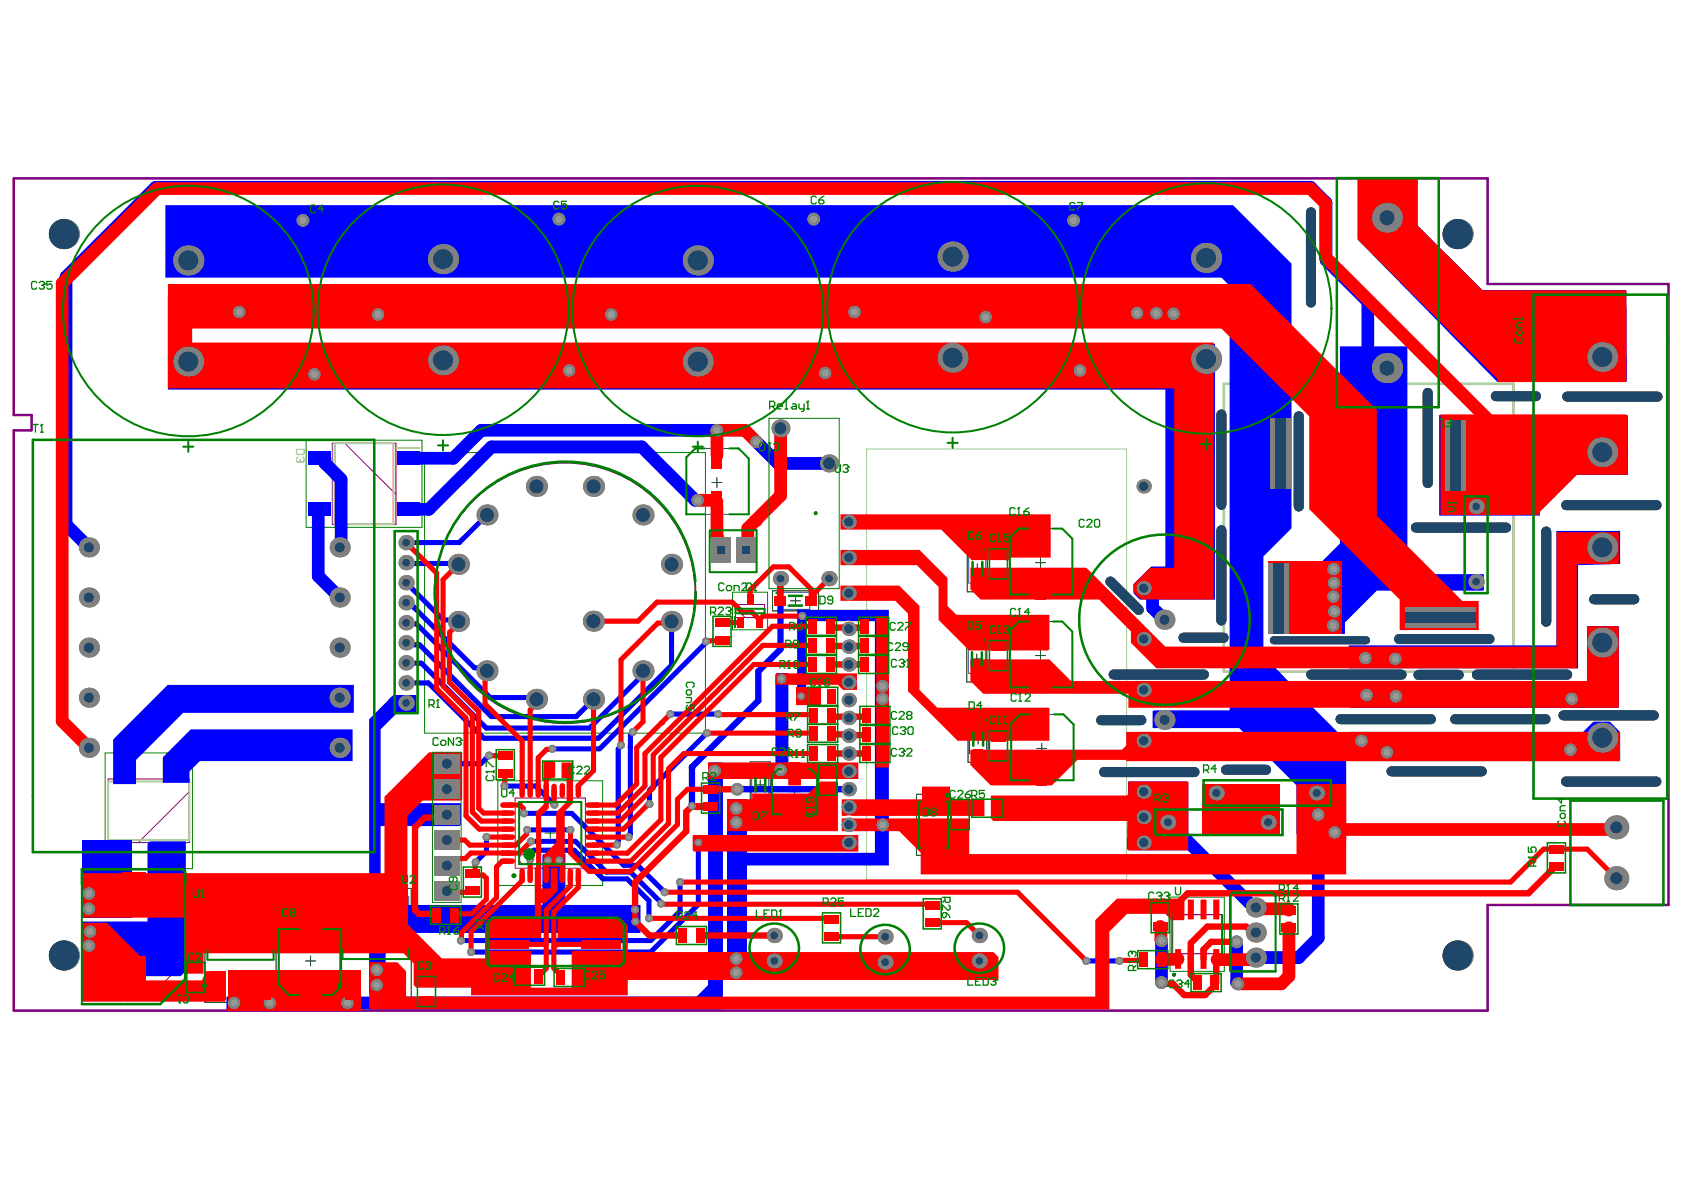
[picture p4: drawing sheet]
<svg xmlns="http://www.w3.org/2000/svg" width="297mm" height="210mm" viewBox="0 0 297 210" stroke-linecap="round" stroke-linejoin="round" font-family="sans-serif">
<path d="M54 77.6h20.4v15.4h-20.4zM74.9 79.8h49.5v49.5h-49.5zM129.2 104.5h6.2v6.6h-6.2zM18.5 132.8h15.4v20.4h-15.4zM87.8 137.7h18.5v18.5h-18.5zM96.2 147h1.7M97.1 146.1v1.7M206.4 158.2h9.6v13.1h-9.6z" fill="none" stroke="#008000" stroke-width=".18"/>
<path d="M2.4 31.5h260v18.6h31.9v109.5h-31.9v18.7" fill="none" stroke="#800080" stroke-width=".45"/>
<g fill="none" stroke="#800080" stroke-width=".18">
<path d="M58.6 78.2h11.2v14.3h-11.2zM60.8 78.2l9 9M129.7 106.6h5.2v2.3h-5.2zM129.7 107.2l1.7 1.7M19.1 137.4h14.3v11.2h-14.3zM33.4 139.6l-9 9M14.4 155.9h18.3v13.6l-4.6 4.6h-9.1l-4.6-4.6zM90.9 140.8h12.3v12.3h-12.3z"/>
<circle cx="92.5" cy="151.5" r=".88"/>
</g>
<path d="M206.8 161.3h8.7v6.9h-8.7z" fill="none" stroke="#800080" stroke-width=".22"/>
<g fill="none" stroke="#800080" stroke-width=".35">
<circle cx="99.6" cy="104.6" r="23"/>
<circle cx="207.1" cy="171.9" r=".18"/>
</g>
<g fill="none" stroke="#000" stroke-width=".18">
<path d="M125.6 85.1h1.7M126.5 84.2v1.8M170.6 96.3h3.6v8.1h-3.6zM172.4 99.4v1.8M182.6 99.2h1.8M183.5 98.4v1.7M136.3 104.2h8.1v3.5h-8.1zM139.4 106h1.8M140.3 105.1v1.8M170.5 112.2h3.6v8.1h-3.6zM171.4 116.2h1.8M171.5 100.3h1.8"/>
<path d="M172.3 115.4v1.7M182.6 115.6h1.8M183.5 114.7v1.8M132.3 134.4h3.6v8.1h-3.6zM133.2 138.5h1.8M134.1 137.6v1.7M139.3 139.6h1.7M140.2 138.8v1.7M170.8 126.3h3.5v8.1h-3.5zM171.6 130.4h1.8M172.5 129.5v1.8M182.9 132h1.7"/>
<path d="M183.8 131.1v1.8M36.1 156.8h12.6v20h-12.6zM60 156.7h12.5v20h-12.5zM161.6 140.1h6.1v10.8h-6.1zM163.8 145.5h1.7M164.7 144.6v1.8M41.5 166.8h1.8M42.4 165.9v1.8M53.9 169.5h1.8M54.8 168.6v1.8M65.4 166.7h1.7M66.3 165.8v1.8"/>
</g>
<g fill="none" stroke="#008080" stroke-width=".18">
<path d="M121.1 80.7l1.5-1.6h7.7l1.8 1.8v9.8h-11zM170.9 97.8h3v5h-3zM178.1 94.8l1.6-1.6h7.7l1.7 1.8v9.9h-11zM137.8 104.5h5v3h-5zM170.8 113.7h3v5.1h-3zM178.1 111.2l1.6-1.6h7.7l1.7 1.8v9.8h-11zM132.6 135.9h3v5.1h-3zM136.2 136.8l1.1-1.1h5.7l1.1 1.1v6.8h-7.9zM171 127.9h3v5h-3zM178.4 127.6l1.5-1.6h7.7l1.8 1.8v9.8h-11zM36.6 158.3h11.7v11h-11.7zM60.4 158.2h11.7v11h-11.7z"/>
<path d="M162.1 141.4h5.1v8.1h-5.1zM49.2 163.9h11v10l-1.6 1.6h-7.6l-1.8-1.8z"/>
</g>
<path d="M162.1 141.4h5.1v1.1h-5.1z" fill-rule="evenodd" fill="#008080"/>
<path d="M2.4 31.5v41.7h3.2v2.7h-3.2v102.4h260" fill="none" stroke="#800080" stroke-width=".45"/>
<path d="M267 67.6v50.9h-51.1v-50.8h51" fill="none" stroke="#c0c073" stroke-width=".45"/>
<path d="M59 78.2h10.4v14.3h-10.4zM70 79h4M19.1 137.8h14.3v10.4h-14.3zM32.6 148.8v4" fill="none" stroke="#c0c073" stroke-width=".35"/>
<path d="M152.9 79.2h45.8v76h-45.8z" fill="none" stroke="#c0c073" stroke-width=".18"/>
<g fill="none" stroke="#c0c073" stroke-width=".22">
<path d="M52.3 79.3h1.4v.6l-.3 .3h-.9l-.2-.3zM265.6 65.1l-.2-.2h-.4l-.3 .2v.3l.9 .9h-.9M266.3 64.9h.7v1.4h-.7l-.2-.3v-.9zM52.5 80.6l-.2 .2v.5l.2 .2h.3M52.8 81.5h.1M53 81.3l-.2 .2M53 81.1v.2M53.4 80.6l.3 .2v.5l-.3 .2h-.2l-.2-.2M32.1 130.4h.7l.2 .3v.9l-.2 .2h-.7zM33.4 130.4h.5M33.4 131.6l.3 .2M33.7 131.8h.1"/>
<path d="M33.7 130.4v1.4"/>
</g>
<g fill="#00f">
<path d="M236.3 61.1h11.9v40.2h13.5v2.9h-18.8l-5.7 5.6v2h-4.5v-12.3l3.6-3.6z"/>
<path d="M29.6 52.1h185.5v5.6h-181.2v2.9h180.4v45.2h-13.2l-1.2-1.2v-1.5l3.2-3.2h2.5v-31.2h-176z"/>
<path d="M29.2 36.2h188.3l10.3 10.3v46.7l-4.9 4.9v17.5l7.1 7.4v.3l7.5 7.4v17.7h-7.5l-1.3-1.3v-8.6l-10.1-10.1h-15.3v-2.9l.2-.2h13.4v-74.9l-1.5-1.4h-186.2z"/>
<path d="M253.9 73.2h33.2v10.6h-9l-6.5 6.5v.6h-17.7z"/>
<path d="M237.9 113.8h36.6v-20.2h11.3v5.9l-7.4 .2v18.2h-40.5z"/>
<path d="M238.1 120.1h41.8v-9.6h5.6v14.3h-47.4z"/>
<path d="M14.6 148.2h8.7v13.7h-8.7z"/>
<path d="M26 148.9l.5-.5h6.3v22.9l-.9 .9h-17.3v-9.7h11.4z"/>
<path d="M40 175.8h82.9l2-2v-39.3h2.6v43.6h-87.5z"/>
<path d="M239.5 31.5h10.5v8.3l11.5 11.4h25.4l.1 16-.2 .2h-22.7l-24.6-25.1z"/>
<path d="M65.1 126.9l4.3-4.3h4v3.1h-3.3l-3 3v13h14.2v3.8l-.2 .2h-14v13.9h28.6v-8.8l.1-.2h3.9v9h13.3v5h-45v10.7h-2.9z"/>
<path d="M238.1 129.1h41.2l1.7-1.8h3l1.8 1.8v5.2h-47.7z"/>
<path d="M128.3 141h3.3v31.9h-3.3z"/>
<path d="M140.6 107.6h16.2v45.1h-25.6v-1.8l.4-.5h22.7v-40.8l-4.4-.1-7.7 .1v14.8h-1.6z"/>
<path d="M199 137.9h10.4l.2 .2v11.9h-10.6l-.2-.3z"/>
<path d="M136.8 119l.2-.2h2v17.5l-.7 .7h-1.8v-2.2l.3-.3z"/>
<path d="M28.7 133.6l5-4.9h28.5v5.6h-27l-1.8 1.8v2h-4.7zM58.6 131.9a1.31 1.31 0 0 0 2.6 0 1.31 1.31 0 0 0-2.6 0z"/>
<path d="M20 130.4l9.6-9.6h32.8v4.9h-30.1l-8.3 8.3v4.3h-4zM58.6 123.1a1.31 1.31 0 0 0 2.6 0 1.31 1.31 0 0 0-2.6 0z"/>
</g>
<g fill="none" stroke="#00f" stroke-width=".9">
<path d="M124.5 113.1l-.1 .4-18.6 18.6h-8.4M86.3 133.3l-1.5 1.4h-6M86.3 133.3h.1M89 138.6h5.5l3.3 3.4M109.1 132.1v16.3l-.3 .6M111.2 129.7v2.1M114.6 139.4v2.4M118.2 126h8.5M118.2 126h.1M124.7 129.3l-6.9 6.9M126.7 125.9v.1M85.8 147.7v2.5l-2 2"/>
<path d="M85.8 147.6v.1M93 146.4h7.6M93.5 151.6l.1-.1v-1l.6-.5h7.1l5 5h4.3l3.9 3.9v3.1M93.7 148.4h7.8l5.4 5.4M100.8 143.5l9.2 9.1M111.1 147.3l-.2 .4M112.5 152.6l4.7 4.8M116.3 159l.3 .4M120 155.6v5.1M123.2 148.6v10.9l-8.4 8.4h-31.7"/>
</g>
<path d="M86.7 78.8h26.5l9.4 9.4h.5M241.3 65.2v-12l-7.4-7.4v-10l-2.7-2.8h-203.7l-15.9 15.8v43.7M203.3 105.3v1.9l2.1 2.1" fill="none" stroke="#00f" stroke-width="2.2"/>
<path d="M118.4 109.1l.1 .1M137.7 102.1v12.4l-3.9 3.9v5.2" fill="none" stroke="#00f" stroke-width="1.1"/>
<circle cx="117.8" cy="136.2" r=".45" fill="#00f"/>
<path d="M133.8 123.6l-11.7 11.7v6.9M78.8 143.7l-.7 .7" fill="none" stroke="#00f" stroke-width="1.1"/>
<path d="M85.9 90.8l-4.9 4.9M109.6 131.5l-.5 .6M111.2 131.8l-.1 15.5M111.6 129.1l-.4 .6M117.8 136.2l-3.2 3.2M92.4 143.5h8.4M111.2 147l-.1 .1M116.3 158.9v.1M119.9 155.5l.1 .1M120 160.7l-5.2 5.2h-33.5M191.6 169.5h5.9" fill="none" stroke="#00f" stroke-width=".9"/>
<path d="M69.6 123.9l2 .1M201.7 148.6l.1 .1" fill="none" stroke="#00f" stroke-width="2.2"/>
<circle cx="85.9" cy="90.8" r=".45" fill="#00f"/>
<path d="M71.6 95.7h9.4M71.6 99.2l.2 .2h8.9l.2 .1M71.6 116.9l2.7 .1 11.5 11.4h18.2l9.4-9.4v-.7M71.6 113.4l.4 .3h2l12.7 12.7h14.9l3.1-3M71.6 102.8l6.6 6.5h2.4l.3 .3M71.6 106.3h.5l.8 .7 10.8 10.8h1.7l.5 .5M71.6 109.9l.2 .1h1.7l13 13h7.8l.3 .4M118.5 109.6v7.7l-12.9 12.9h-20.3l-9.7-9.7h-4" fill="none" stroke="#00f" stroke-width=".9"/>
<path d="M86.7 78.8l-11 11M126.5 75.9h-41.6l-4.9 4.9M133.4 77.9l3.8 3.8h9M11.6 92.5l4.1 4.1" fill="none" stroke="#00f" stroke-width="2.2"/>
<g fill="#00f">
<circle cx="59.9" cy="131.9" r="1.12"/>
<circle cx="59.9" cy="123.1" r="1.12"/>
</g>
<path d="M56.4 89.8l-.3 .1v11.7l3.8 3.8M56.4 80.8l.9 .1v.8l2.9 2.9v11.3l-.3 .3v.4M72 89.8h3.7M72 80.8h8M201.7 103.7l1.6 1.6M206 145l15.2 15.1h.3l-.2-.2M232.5 143.7v21.8l-3.4 3.4h-7.6M204.9 165.9v7.4M218.1 166.1v7.2l.3 .2" fill="none" stroke="#00f" stroke-width="2.2"/>
<path d="M130 139.2h19.7M130 139.2h.1M149.7 139.2h.1" fill="none" stroke="#00f" stroke-width="1.1"/>
<path d="M141.3 122.7v.1M106.9 153.8h4.3" fill="none" stroke="#00f" stroke-width=".9"/>
<circle cx="117.2" cy="157.4" r=".45" fill="#00f"/>
<path d="M110 152.6h2.5M111.2 153.8l5.1 5.1" fill="none" stroke="#00f" stroke-width=".9"/>
<circle cx="116.6" cy="159.4" r=".71" fill="#808080"/>
<circle cx="116.6" cy="159.4" r=".35" fill="#a6968d"/>
<circle cx="114.5" cy="162" r=".71" fill="#808080"/>
<circle cx="114.5" cy="162" r=".35" fill="#a6968d"/>
<circle cx="117.2" cy="157.4" r=".71" fill="#808080"/>
<circle cx="117.2" cy="157.4" r=".35" fill="#a6968d"/>
<circle cx="112" cy="160.5" r=".71" fill="#808080"/>
<circle cx="112" cy="160.5" r=".35" fill="#a6968d"/>
<circle cx="112.1" cy="162.5" r=".71" fill="#808080"/>
<circle cx="112.1" cy="162.5" r=".35" fill="#a6968d"/>
<circle cx="81.3" cy="165.9" r=".71" fill="#808080"/>
<circle cx="81.3" cy="165.9" r=".35" fill="#a6968d"/>
<circle cx="83.1" cy="167.9" r=".71" fill="#808080"/>
<circle cx="83.1" cy="167.9" r=".35" fill="#a6968d"/>
<circle cx="120" cy="155.6" r=".71" fill="#808080"/>
<circle cx="120" cy="155.6" r=".35" fill="#a6968d"/>
<circle cx="83.9" cy="152.1" r=".71" fill="#808080"/>
<circle cx="83.9" cy="152.1" r=".35" fill="#a6968d"/>
<circle cx="93" cy="146.4" r=".71" fill="#808080"/>
<circle cx="93" cy="146.4" r=".35" fill="#a6968d"/>
<circle cx="100.6" cy="146.4" r=".71" fill="#808080"/>
<circle cx="100.6" cy="146.4" r=".35" fill="#a6968d"/>
<circle cx="93.7" cy="148.4" r=".71" fill="#808080"/>
<circle cx="93.7" cy="148.4" r=".35" fill="#a6968d"/>
<circle cx="93.5" cy="151.6" r=".71" fill="#808080"/>
<circle cx="93.5" cy="151.6" r=".35" fill="#a6968d"/>
<circle cx="96.6" cy="151.8" r=".71" fill="#808080"/>
<circle cx="96.6" cy="151.8" r=".35" fill="#a6968d"/>
<circle cx="85.8" cy="147.6" r=".71" fill="#808080"/>
<circle cx="85.8" cy="147.6" r=".35" fill="#a6968d"/>
<circle cx="86.3" cy="133.3" r=".71" fill="#808080"/>
<circle cx="86.3" cy="133.3" r=".35" fill="#a6968d"/>
<circle cx="97.8" cy="142" r=".71" fill="#808080"/>
<circle cx="97.8" cy="142" r=".35" fill="#a6968d"/>
<circle cx="89" cy="138.6" r=".71" fill="#808080"/>
<circle cx="89" cy="138.6" r=".35" fill="#a6968d"/>
<circle cx="92.4" cy="143.5" r=".71" fill="#808080"/>
<circle cx="92.4" cy="143.5" r=".35" fill="#a6968d"/>
<circle cx="98.6" cy="151.8" r=".71" fill="#808080"/>
<circle cx="98.6" cy="151.8" r=".35" fill="#a6968d"/>
<circle cx="124.7" cy="129.3" r=".71" fill="#808080"/>
<circle cx="124.7" cy="129.3" r=".35" fill="#a6968d"/>
<circle cx="126.7" cy="125.9" r=".71" fill="#808080"/>
<circle cx="126.7" cy="125.9" r=".35" fill="#a6968d"/>
<circle cx="118.2" cy="126" r=".71" fill="#808080"/>
<circle cx="118.2" cy="126" r=".35" fill="#a6968d"/>
<circle cx="111.6" cy="129.1" r=".71" fill="#808080"/>
<circle cx="111.6" cy="129.1" r=".35" fill="#a6968d"/>
<circle cx="110.9" cy="147.7" r=".71" fill="#808080"/>
<circle cx="110.9" cy="147.7" r=".35" fill="#a6968d"/>
<circle cx="108.8" cy="149" r=".71" fill="#808080"/>
<circle cx="108.8" cy="149" r=".35" fill="#a6968d"/>
<circle cx="109.5" cy="131.5" r=".71" fill="#808080"/>
<circle cx="109.5" cy="131.5" r=".35" fill="#a6968d"/>
<circle cx="114.6" cy="141.8" r=".71" fill="#808080"/>
<circle cx="114.6" cy="141.8" r=".35" fill="#a6968d"/>
<circle cx="124.5" cy="113.1" r=".71" fill="#808080"/>
<circle cx="124.5" cy="113.1" r=".35" fill="#a6968d"/>
<circle cx="97.4" cy="132.1" r=".71" fill="#808080"/>
<circle cx="97.4" cy="132.1" r=".35" fill="#a6968d"/>
<circle cx="137.8" cy="119.7" r=".88" fill="#808080"/>
<circle cx="137.8" cy="119.7" r=".44" fill="#a6968d"/>
<circle cx="41.3" cy="176.9" r="1.12" fill="#808080"/>
<circle cx="41.3" cy="176.9" r=".63" fill="#a6968d"/>
<circle cx="137.7" cy="135.8" r="1.12" fill="#808080"/>
<circle cx="137.7" cy="135.8" r=".63" fill="#a6968d"/>
<circle cx="141.3" cy="122.8" r=".71" fill="#808080"/>
<circle cx="141.3" cy="122.8" r=".35" fill="#a6968d"/>
<circle cx="235.2" cy="110.3" r="1.12" fill="#808080"/>
<circle cx="235.2" cy="110.3" r=".63" fill="#a6968d"/>
<circle cx="235.3" cy="107.8" r="1.12" fill="#808080"/>
<circle cx="235.3" cy="107.8" r=".63" fill="#a6968d"/>
<circle cx="235.2" cy="105.2" r="1.12" fill="#808080"/>
<circle cx="235.2" cy="105.2" r=".63" fill="#a6968d"/>
<circle cx="235.3" cy="102.8" r="1.12" fill="#808080"/>
<circle cx="235.3" cy="102.8" r=".63" fill="#a6968d"/>
<circle cx="235.2" cy="100.4" r="1.12" fill="#808080"/>
<circle cx="235.2" cy="100.4" r=".63" fill="#a6968d"/>
<circle cx="61.3" cy="176.9" r="1.12" fill="#808080"/>
<circle cx="61.3" cy="176.9" r=".63" fill="#a6968d"/>
<circle cx="47.6" cy="176.9" r="1.12" fill="#808080"/>
<circle cx="47.6" cy="176.9" r=".63" fill="#a6968d"/>
<circle cx="122.1" cy="142.2" r=".71" fill="#808080"/>
<circle cx="122.1" cy="142.2" r=".35" fill="#a6968d"/>
<circle cx="129.9" cy="171.6" r="1.12" fill="#808080"/>
<circle cx="129.9" cy="171.6" r=".63" fill="#a6968d"/>
<circle cx="129.9" cy="169.1" r="1.12" fill="#808080"/>
<circle cx="129.9" cy="169.1" r=".63" fill="#a6968d"/>
<circle cx="123.2" cy="148.6" r=".71" fill="#808080"/>
<circle cx="123.2" cy="148.6" r=".35" fill="#a6968d"/>
<circle cx="277" cy="132.2" r="1.12" fill="#808080"/>
<circle cx="277" cy="132.2" r=".63" fill="#a6968d"/>
<circle cx="141.5" cy="108.7" r=".71" fill="#808080"/>
<circle cx="141.5" cy="108.7" r=".35" fill="#a6968d"/>
<circle cx="155.7" cy="145.5" r="1.12" fill="#808080"/>
<circle cx="155.7" cy="145.5" r=".63" fill="#a6968d"/>
<circle cx="129.9" cy="145.1" r="1.12" fill="#808080"/>
<circle cx="129.9" cy="145.1" r=".63" fill="#a6968d"/>
<circle cx="129.9" cy="142.6" r="1.12" fill="#808080"/>
<circle cx="129.9" cy="142.6" r=".63" fill="#a6968d"/>
<circle cx="191.6" cy="169.5" r=".71" fill="#808080"/>
<circle cx="191.6" cy="169.5" r=".35" fill="#a6968d"/>
<circle cx="197.5" cy="169.5" r=".71" fill="#808080"/>
<circle cx="197.5" cy="169.5" r=".35" fill="#a6968d"/>
<circle cx="126.1" cy="136" r="1.12" fill="#808080"/>
<circle cx="126.1" cy="136" r=".63" fill="#a6968d"/>
<circle cx="66.5" cy="171.1" r="1.12" fill="#808080"/>
<circle cx="66.5" cy="171.1" r=".63" fill="#a6968d"/>
<circle cx="66.5" cy="173.8" r="1.12" fill="#808080"/>
<circle cx="66.5" cy="173.8" r=".63" fill="#a6968d"/>
<circle cx="126.5" cy="75.9" r="1.12" fill="#808080"/>
<circle cx="126.5" cy="75.9" r=".63" fill="#a6968d"/>
<circle cx="133.4" cy="77.9" r="1.12" fill="#808080"/>
<circle cx="133.4" cy="77.9" r=".63" fill="#a6968d"/>
<circle cx="53.4" cy="38.9" r="1.12" fill="#808080"/>
<circle cx="53.4" cy="38.9" r=".63" fill="#a6968d"/>
<circle cx="98.6" cy="38.6" r="1.12" fill="#808080"/>
<circle cx="98.6" cy="38.6" r=".63" fill="#a6968d"/>
<circle cx="143.5" cy="38.6" r="1.12" fill="#808080"/>
<circle cx="143.5" cy="38.6" r=".63" fill="#a6968d"/>
<circle cx="189.4" cy="38.9" r="1.12" fill="#808080"/>
<circle cx="189.4" cy="38.9" r=".63" fill="#a6968d"/>
<circle cx="130" cy="139.2" r="1.12" fill="#808080"/>
<circle cx="130" cy="139.2" r=".63" fill="#a6968d"/>
<circle cx="246.1" cy="116.2" r="1.12" fill="#808080"/>
<circle cx="246.1" cy="116.2" r=".63" fill="#a6968d"/>
<circle cx="240.8" cy="116.1" r="1.12" fill="#808080"/>
<circle cx="240.8" cy="116.1" r=".63" fill="#a6968d"/>
<circle cx="277.2" cy="123.3" r="1.12" fill="#808080"/>
<circle cx="277.2" cy="123.3" r=".63" fill="#a6968d"/>
<circle cx="246.2" cy="122.8" r="1.12" fill="#808080"/>
<circle cx="246.2" cy="122.8" r=".63" fill="#a6968d"/>
<circle cx="241.1" cy="122.6" r="1.12" fill="#808080"/>
<circle cx="241.1" cy="122.6" r=".63" fill="#a6968d"/>
<circle cx="244.6" cy="132.7" r="1.12" fill="#808080"/>
<circle cx="244.6" cy="132.7" r=".63" fill="#a6968d"/>
<circle cx="240.2" cy="130.7" r="1.12" fill="#808080"/>
<circle cx="240.2" cy="130.7" r=".63" fill="#a6968d"/>
<circle cx="123.1" cy="88.3" r="1.12" fill="#808080"/>
<circle cx="123.1" cy="88.3" r=".63" fill="#a6968d"/>
<circle cx="204.9" cy="165.9" r="1.12" fill="#808080"/>
<circle cx="204.9" cy="165.9" r=".63" fill="#a6968d"/>
<circle cx="204.9" cy="173.3" r="1.12" fill="#808080"/>
<circle cx="204.9" cy="173.3" r=".63" fill="#a6968d"/>
<circle cx="218.4" cy="173.5" r="1.12" fill="#808080"/>
<circle cx="218.4" cy="173.5" r=".63" fill="#a6968d"/>
<circle cx="218.1" cy="166.1" r="1.12" fill="#808080"/>
<circle cx="218.1" cy="166.1" r=".63" fill="#a6968d"/>
<circle cx="15.9" cy="164.3" r="1.12" fill="#808080"/>
<circle cx="15.9" cy="164.3" r=".63" fill="#a6968d"/>
<circle cx="15.7" cy="160.3" r="1.12" fill="#808080"/>
<circle cx="15.7" cy="160.3" r=".63" fill="#a6968d"/>
<circle cx="15.7" cy="166.8" r="1.12" fill="#808080"/>
<circle cx="15.7" cy="166.8" r=".63" fill="#a6968d"/>
<circle cx="15.7" cy="157.6" r="1.12" fill="#808080"/>
<circle cx="15.7" cy="157.6" r=".63" fill="#a6968d"/>
<circle cx="173.9" cy="55.9" r="1.12" fill="#808080"/>
<circle cx="173.9" cy="55.9" r=".63" fill="#a6968d"/>
<circle cx="150.7" cy="55" r="1.12" fill="#808080"/>
<circle cx="150.7" cy="55" r=".63" fill="#a6968d"/>
<circle cx="107.8" cy="55.5" r="1.12" fill="#808080"/>
<circle cx="107.8" cy="55.5" r=".63" fill="#a6968d"/>
<circle cx="66.7" cy="55.5" r="1.12" fill="#808080"/>
<circle cx="66.7" cy="55.5" r=".63" fill="#a6968d"/>
<circle cx="42.2" cy="55" r="1.12" fill="#808080"/>
<circle cx="42.2" cy="55" r=".63" fill="#a6968d"/>
<circle cx="55.5" cy="66" r="1.12" fill="#808080"/>
<circle cx="55.5" cy="66" r=".63" fill="#a6968d"/>
<circle cx="100.4" cy="65.4" r="1.12" fill="#808080"/>
<circle cx="100.4" cy="65.4" r=".63" fill="#a6968d"/>
<circle cx="145.6" cy="65.8" r="1.12" fill="#808080"/>
<circle cx="145.6" cy="65.8" r=".63" fill="#a6968d"/>
<circle cx="190.5" cy="65.4" r="1.12" fill="#808080"/>
<circle cx="190.5" cy="65.4" r=".63" fill="#a6968d"/>
<circle cx="207" cy="55.3" r="1.12" fill="#808080"/>
<circle cx="207" cy="55.3" r=".63" fill="#a6968d"/>
<circle cx="204" cy="55.3" r="1.12" fill="#808080"/>
<circle cx="204" cy="55.3" r=".63" fill="#a6968d"/>
<circle cx="200.6" cy="55.2" r="1.12" fill="#808080"/>
<circle cx="200.6" cy="55.2" r=".63" fill="#a6968d"/>
<circle cx="232.5" cy="143.7" r="1.12" fill="#808080"/>
<circle cx="232.5" cy="143.7" r=".63" fill="#a6968d"/>
<circle cx="235.4" cy="146.8" r="1.12" fill="#808080"/>
<circle cx="235.4" cy="146.8" r=".63" fill="#a6968d"/>
<circle cx="155.7" cy="121" r="1.12" fill="#808080"/>
<circle cx="155.7" cy="121" r=".63" fill="#a6968d"/>
<circle cx="155.7" cy="123.3" r="1.12" fill="#808080"/>
<circle cx="155.7" cy="123.3" r=".63" fill="#a6968d"/>
<circle cx="221.5" cy="160.1" r="1.77" fill="#808080"/>
<circle cx="221.5" cy="160.1" r=".88" fill="#1f4769"/>
<circle cx="223.7" cy="145" r="1.35" fill="#808080"/>
<circle cx="223.7" cy="145" r=".71" fill="#1f4769"/>
<circle cx="232.2" cy="139.9" r="1.35" fill="#808080"/>
<circle cx="232.2" cy="139.9" r=".71" fill="#1f4769"/>
<circle cx="221.5" cy="168.9" r="1.77" fill="#808080"/>
<circle cx="221.5" cy="168.9" r=".88" fill="#1f4769"/>
<circle cx="221.5" cy="164.5" r="1.77" fill="#808080"/>
<circle cx="221.5" cy="164.5" r=".88" fill="#1f4769"/>
<circle cx="214.5" cy="139.9" r="1.35" fill="#808080"/>
<circle cx="214.5" cy="139.9" r=".71" fill="#1f4769"/>
<path d="M216.3 135.8h7M245.4 136.1h16" fill="none" stroke="#808080" stroke-width="1.8"/>
<path d="M216.3 135.8h7M245.4 136.1h16" fill="none" stroke="#1f4769" stroke-width="1.8"/>
<circle cx="257.1" cy="168.5" r="2.65" fill="#808080"/>
<circle cx="257.1" cy="168.5" r="2.65" fill="#1f4769"/>
<circle cx="285.1" cy="145.9" r="2.12" fill="#808080"/>
<circle cx="285.1" cy="145.9" r="1.06" fill="#1f4769"/>
<path d="M276.2 137.9h16" fill="none" stroke="#808080" stroke-width="1.8"/>
<path d="M276.2 137.9h16" fill="none" stroke="#1f4769" stroke-width="1.8"/>
<circle cx="285.1" cy="154.9" r="2.12" fill="#808080"/>
<circle cx="285.1" cy="154.9" r="1.06" fill="#1f4769"/>
<circle cx="282.6" cy="130.1" r="2.65" fill="#808080"/>
<circle cx="282.6" cy="130.1" r="1.77" fill="#1f4769"/>
<path d="M250.2 119h7.1M260.5 119h15.9M256.7 126.9h15.9M275.8 126.2h15.9" fill="none" stroke="#808080" stroke-width="1.8"/>
<path d="M250.2 119h7.1M260.5 119h15.9M256.7 126.9h15.9M275.8 126.2h15.9" fill="none" stroke="#1f4769" stroke-width="1.8"/>
<circle cx="282.6" cy="79.8" r="2.65" fill="#808080"/>
<circle cx="282.6" cy="79.8" r="1.77" fill="#1f4769"/>
<circle cx="282.6" cy="113.3" r="2.65" fill="#808080"/>
<circle cx="282.6" cy="113.3" r="1.77" fill="#1f4769"/>
<path d="M247.9 107.2h12.4v3.6h-12.4z" fill-rule="evenodd" fill="#808080"/>
<path d="M247.9 108.1h12.4v1.8h-12.4z" fill-rule="evenodd" fill="#1f4769"/>
<path d="M255 74.1h3.6v12.4h-3.6z" fill-rule="evenodd" fill="#808080"/>
<path d="M255.9 74.1h1.8v12.4h-1.8z" fill-rule="evenodd" fill="#1f4769"/>
<path d="M249.7 93.1h16" fill="none" stroke="#808080" stroke-width="1.8"/>
<path d="M249.7 93.1h16" fill="none" stroke="#1f4769" stroke-width="1.8"/>
<circle cx="282.6" cy="96.6" r="2.65" fill="#808080"/>
<circle cx="282.6" cy="96.6" r="1.77" fill="#1f4769"/>
<path d="M276.3 89.1h15.9M281.2 105.7h7.1" fill="none" stroke="#808080" stroke-width="1.8"/>
<path d="M276.3 89.1h15.9M281.2 105.7h7.1" fill="none" stroke="#1f4769" stroke-width="1.8"/>
<circle cx="260.4" cy="89.4" r="1.35" fill="#808080"/>
<circle cx="260.4" cy="89.4" r=".67" fill="#1f4769"/>
<path d="M272.7 93.8v15.9M246.8 112.7h15.9" fill="none" stroke="#808080" stroke-width="1.8"/>
<path d="M272.7 93.8v15.9M246.8 112.7h15.9" fill="none" stroke="#1f4769" stroke-width="1.8"/>
<circle cx="260.4" cy="102.6" r="1.35" fill="#808080"/>
<circle cx="260.4" cy="102.6" r=".67" fill="#1f4769"/>
<path d="M223.8 99.4h3.6v12.4h-3.6z" fill-rule="evenodd" fill="#808080"/>
<path d="M224.7 99.4h1.8v12.4h-1.8z" fill-rule="evenodd" fill="#1f4769"/>
<path d="M215.4 93.5v15.9" fill="none" stroke="#808080" stroke-width="1.8"/>
<path d="M215.4 93.5v15.9" fill="none" stroke="#1f4769" stroke-width="1.8"/>
<path d="M224 73.9h3.6v12.3h-3.6z" fill-rule="evenodd" fill="#808080"/>
<path d="M224.9 73.9h1.8v12.3h-1.8z" fill-rule="evenodd" fill="#1f4769"/>
<path d="M231.3 119h15.9M236.5 126.9h15.9" fill="none" stroke="#808080" stroke-width="1.8"/>
<path d="M231.3 119h15.9M236.5 126.9h15.9" fill="none" stroke="#1f4769" stroke-width="1.8"/>
<path d="M224.7 112.9h16.3" fill="none" stroke="#808080" stroke-width="1.4"/>
<path d="M224.7 112.9h16.3" fill="none" stroke="#1f4769" stroke-width="1.4"/>
<circle cx="149.7" cy="98.4" r="1.27" fill="#808080"/>
<circle cx="149.7" cy="98.4" r=".81" fill="#1f4769"/>
<circle cx="149.7" cy="114.1" r="1.27" fill="#808080"/>
<circle cx="149.7" cy="114.1" r=".81" fill="#1f4769"/>
<circle cx="149.7" cy="104.6" r="1.27" fill="#808080"/>
<circle cx="149.7" cy="104.6" r=".81" fill="#1f4769"/>
<circle cx="149.7" cy="110.9" r="1.27" fill="#808080"/>
<circle cx="149.7" cy="110.9" r=".81" fill="#1f4769"/>
<circle cx="201.7" cy="148.6" r="1.27" fill="#808080"/>
<circle cx="201.7" cy="148.6" r=".81" fill="#1f4769"/>
<circle cx="156.1" cy="165.2" r="1.35" fill="#808080"/>
<circle cx="156.1" cy="165.2" r=".67" fill="#1f4769"/>
<circle cx="172.7" cy="169.5" r="1.35" fill="#808080"/>
<circle cx="172.7" cy="169.5" r=".67" fill="#1f4769"/>
<circle cx="156.1" cy="169.7" r="1.35" fill="#808080"/>
<circle cx="156.1" cy="169.7" r=".67" fill="#1f4769"/>
<circle cx="172.7" cy="165" r="1.35" fill="#808080"/>
<circle cx="172.7" cy="165" r=".67" fill="#1f4769"/>
<circle cx="206" cy="145" r="1.35" fill="#808080"/>
<circle cx="206" cy="145" r=".71" fill="#1f4769"/>
<path d="M196.4 119h16M194.8 136.2h15.9" fill="none" stroke="#808080" stroke-width="1.8"/>
<path d="M196.4 119h16M194.8 136.2h15.9" fill="none" stroke="#1f4769" stroke-width="1.8"/>
<circle cx="205.4" cy="127" r="1.77" fill="#808080"/>
<circle cx="205.4" cy="127" r=".88" fill="#1f4769"/>
<circle cx="201.7" cy="121.7" r="1.27" fill="#808080"/>
<circle cx="201.7" cy="121.7" r=".81" fill="#1f4769"/>
<circle cx="201.7" cy="130.7" r="1.27" fill="#808080"/>
<circle cx="201.7" cy="130.7" r=".81" fill="#1f4769"/>
<circle cx="205.4" cy="109.3" r="1.77" fill="#808080"/>
<circle cx="205.4" cy="109.3" r=".88" fill="#1f4769"/>
<path d="M231.2 37.4v15.9M195.9 102.6l5 5M208.8 112.5h7M194.2 127h7.1" fill="none" stroke="#808080" stroke-width="1.8"/>
<path d="M231.2 37.4v15.9M195.9 102.6l5 5M208.8 112.5h7M194.2 127h7.1" fill="none" stroke="#1f4769" stroke-width="1.8"/>
<circle cx="212.7" cy="63.3" r="2.65" fill="#808080"/>
<circle cx="212.7" cy="63.3" r="1.77" fill="#1f4769"/>
<circle cx="168" cy="63.1" r="2.65" fill="#808080"/>
<circle cx="168" cy="63.1" r="1.77" fill="#1f4769"/>
<circle cx="201.7" cy="85.8" r="1.27" fill="#808080"/>
<circle cx="201.7" cy="85.8" r=".81" fill="#1f4769"/>
<circle cx="212.7" cy="45.5" r="2.65" fill="#808080"/>
<circle cx="212.7" cy="45.5" r="1.77" fill="#1f4769"/>
<circle cx="168" cy="45.3" r="2.65" fill="#808080"/>
<circle cx="168" cy="45.3" r="1.77" fill="#1f4769"/>
<path d="M215.4 73.1v15.9M229.1 73.4v15.9" fill="none" stroke="#808080" stroke-width="1.8"/>
<path d="M215.4 73.1v15.9M229.1 73.4v15.9" fill="none" stroke="#1f4769" stroke-width="1.8"/>
<circle cx="149.7" cy="129.8" r="1.27" fill="#808080"/>
<circle cx="149.7" cy="129.8" r=".81" fill="#1f4769"/>
<circle cx="149.7" cy="126.6" r="1.27" fill="#808080"/>
<circle cx="149.7" cy="126.6" r=".81" fill="#1f4769"/>
<circle cx="149.7" cy="132.9" r="1.27" fill="#808080"/>
<circle cx="149.7" cy="132.9" r=".81" fill="#1f4769"/>
<circle cx="149.7" cy="123.5" r="1.27" fill="#808080"/>
<circle cx="149.7" cy="123.5" r=".81" fill="#1f4769"/>
<circle cx="11.3" cy="168.5" r="2.65" fill="#808080"/>
<circle cx="11.3" cy="168.5" r="2.65" fill="#1f4769"/>
<circle cx="136.6" cy="169.5" r="1.35" fill="#808080"/>
<circle cx="136.6" cy="169.5" r=".67" fill="#1f4769"/>
<circle cx="136.6" cy="165" r="1.35" fill="#808080"/>
<circle cx="136.6" cy="165" r=".67" fill="#1f4769"/>
<circle cx="59.9" cy="114.2" r="1.77" fill="#808080"/>
<circle cx="59.9" cy="114.2" r=".88" fill="#1f4769"/>
<circle cx="15.7" cy="114.2" r="1.77" fill="#808080"/>
<circle cx="15.7" cy="114.2" r=".88" fill="#1f4769"/>
<circle cx="71.6" cy="116.9" r="1.35" fill="#808080"/>
<circle cx="71.6" cy="116.9" r=".67" fill="#1f4769"/>
<circle cx="15.7" cy="105.4" r="1.77" fill="#808080"/>
<circle cx="15.7" cy="105.4" r=".88" fill="#1f4769"/>
<circle cx="59.9" cy="105.4" r="1.77" fill="#808080"/>
<circle cx="59.9" cy="105.4" r=".88" fill="#1f4769"/>
<circle cx="71.6" cy="113.4" r="1.35" fill="#808080"/>
<circle cx="71.6" cy="113.4" r=".67" fill="#1f4769"/>
<circle cx="85.9" cy="118.3" r="1.86" fill="#808080"/>
<circle cx="85.9" cy="118.3" r="1.24" fill="#1f4769"/>
<circle cx="71.6" cy="109.9" r="1.35" fill="#808080"/>
<circle cx="71.6" cy="109.9" r=".67" fill="#1f4769"/>
<circle cx="59.9" cy="131.9" r="1.77" fill="#808080"/>
<circle cx="59.9" cy="131.9" r=".88" fill="#1f4769"/>
<circle cx="71.6" cy="124" r="1.35" fill="#808080"/>
<circle cx="71.6" cy="124" r=".67" fill="#1f4769"/>
<circle cx="71.6" cy="106.3" r="1.35" fill="#808080"/>
<circle cx="71.6" cy="106.3" r=".67" fill="#1f4769"/>
<circle cx="15.7" cy="123.1" r="1.77" fill="#808080"/>
<circle cx="15.7" cy="123.1" r=".88" fill="#1f4769"/>
<circle cx="80.9" cy="109.6" r="1.86" fill="#808080"/>
<circle cx="80.9" cy="109.6" r="1.24" fill="#1f4769"/>
<circle cx="71.6" cy="120.5" r="1.35" fill="#808080"/>
<circle cx="71.6" cy="120.5" r=".67" fill="#1f4769"/>
<circle cx="59.9" cy="123.1" r="1.77" fill="#808080"/>
<circle cx="59.9" cy="123.1" r=".88" fill="#1f4769"/>
<circle cx="15.7" cy="131.9" r="1.77" fill="#808080"/>
<circle cx="15.7" cy="131.9" r=".88" fill="#1f4769"/>
<circle cx="71.6" cy="95.7" r="1.35" fill="#808080"/>
<circle cx="71.6" cy="95.7" r=".67" fill="#1f4769"/>
<circle cx="80.9" cy="99.5" r="1.86" fill="#808080"/>
<circle cx="80.9" cy="99.5" r="1.24" fill="#1f4769"/>
<circle cx="78.1" cy="45.7" r="2.65" fill="#808080"/>
<circle cx="78.1" cy="45.7" r="1.77" fill="#1f4769"/>
<circle cx="33.2" cy="63.8" r="2.65" fill="#808080"/>
<circle cx="33.2" cy="63.8" r="1.77" fill="#1f4769"/>
<circle cx="33.2" cy="45.9" r="2.65" fill="#808080"/>
<circle cx="33.2" cy="45.9" r="1.77" fill="#1f4769"/>
<circle cx="85.9" cy="90.8" r="1.86" fill="#808080"/>
<circle cx="85.9" cy="90.8" r="1.24" fill="#1f4769"/>
<circle cx="71.6" cy="99.2" r="1.35" fill="#808080"/>
<circle cx="71.6" cy="99.2" r=".67" fill="#1f4769"/>
<circle cx="15.7" cy="96.6" r="1.77" fill="#808080"/>
<circle cx="15.7" cy="96.6" r=".88" fill="#1f4769"/>
<circle cx="11.3" cy="41.3" r="2.65" fill="#808080"/>
<circle cx="11.3" cy="41.3" r="2.65" fill="#1f4769"/>
<circle cx="59.9" cy="96.6" r="1.77" fill="#808080"/>
<circle cx="59.9" cy="96.6" r=".88" fill="#1f4769"/>
<circle cx="78.1" cy="63.6" r="2.65" fill="#808080"/>
<circle cx="78.1" cy="63.6" r="1.77" fill="#1f4769"/>
<circle cx="118.5" cy="99.5" r="1.86" fill="#808080"/>
<circle cx="118.5" cy="99.5" r="1.24" fill="#1f4769"/>
<circle cx="118.5" cy="109.6" r="1.86" fill="#808080"/>
<circle cx="118.5" cy="109.6" r="1.24" fill="#1f4769"/>
<circle cx="104.7" cy="109.6" r="1.86" fill="#808080"/>
<circle cx="104.7" cy="109.6" r="1.24" fill="#1f4769"/>
<circle cx="137.7" cy="102.1" r="1.35" fill="#808080"/>
<circle cx="137.7" cy="102.1" r=".67" fill="#1f4769"/>
<circle cx="113.4" cy="90.8" r="1.86" fill="#808080"/>
<circle cx="113.4" cy="90.8" r="1.24" fill="#1f4769"/>
<circle cx="94.6" cy="85.8" r="1.86" fill="#808080"/>
<circle cx="94.6" cy="85.8" r="1.24" fill="#1f4769"/>
<circle cx="104.7" cy="85.8" r="1.86" fill="#808080"/>
<circle cx="104.7" cy="85.8" r="1.24" fill="#1f4769"/>
<circle cx="123.1" cy="45.9" r="2.65" fill="#808080"/>
<circle cx="123.1" cy="45.9" r="1.77" fill="#1f4769"/>
<circle cx="137.7" cy="75.6" r="1.59" fill="#808080"/>
<circle cx="137.7" cy="75.6" r="1.06" fill="#1f4769"/>
<circle cx="123.1" cy="63.8" r="2.65" fill="#808080"/>
<circle cx="123.1" cy="63.8" r="1.77" fill="#1f4769"/>
<circle cx="149.7" cy="92.1" r="1.27" fill="#808080"/>
<circle cx="149.7" cy="92.1" r=".81" fill="#1f4769"/>
<circle cx="113.4" cy="118.3" r="1.86" fill="#808080"/>
<circle cx="113.4" cy="118.3" r="1.24" fill="#1f4769"/>
<circle cx="94.6" cy="123.4" r="1.86" fill="#808080"/>
<circle cx="94.6" cy="123.4" r="1.24" fill="#1f4769"/>
<circle cx="104.7" cy="123.4" r="1.86" fill="#808080"/>
<circle cx="104.7" cy="123.4" r="1.24" fill="#1f4769"/>
<path d="M129.9 94.8h3.3v4.4h-3.3z" fill-rule="evenodd" fill="#808080"/>
<path d="M130.9 96.3h1.3v1.4h-1.3z" fill-rule="evenodd" fill="#1f4769"/>
<circle cx="146.2" cy="102.1" r="1.35" fill="#808080"/>
<circle cx="146.2" cy="102.1" r=".67" fill="#1f4769"/>
<path d="M125.5 94.8h3.3v4.4h-3.3z" fill-rule="evenodd" fill="#808080"/>
<path d="M126.5 96.3h1.3v1.4h-1.3z" fill-rule="evenodd" fill="#1f4769"/>
<circle cx="244.6" cy="38.4" r="2.65" fill="#808080"/>
<circle cx="244.6" cy="38.4" r="1.33" fill="#1f4769"/>
<circle cx="257.1" cy="41.3" r="2.65" fill="#808080"/>
<circle cx="257.1" cy="41.3" r="2.65" fill="#1f4769"/>
<path d="M276.4 70h16" fill="none" stroke="#808080" stroke-width="1.8"/>
<path d="M276.4 70h16" fill="none" stroke="#1f4769" stroke-width="1.8"/>
<circle cx="244.6" cy="64.9" r="2.65" fill="#808080"/>
<circle cx="244.6" cy="64.9" r="1.33" fill="#1f4769"/>
<circle cx="282.6" cy="63" r="2.65" fill="#808080"/>
<circle cx="282.6" cy="63" r="1.77" fill="#1f4769"/>
<path d="M263.8 69.9h7.1" fill="none" stroke="#808080" stroke-width="1.8"/>
<path d="M263.8 69.9h7.1" fill="none" stroke="#1f4769" stroke-width="1.8"/>
<path d="M76.6 137.5h4.4v3.4h-4.4z" fill-rule="evenodd" fill="#808080"/>
<circle cx="78.8" cy="139.2" r=".88" fill="#1f4769"/>
<circle cx="149.7" cy="136.1" r="1.27" fill="#808080"/>
<circle cx="149.7" cy="136.1" r=".81" fill="#1f4769"/>
<circle cx="149.7" cy="148.6" r="1.27" fill="#808080"/>
<circle cx="149.7" cy="148.6" r=".81" fill="#1f4769"/>
<circle cx="149.7" cy="145.5" r="1.27" fill="#808080"/>
<circle cx="149.7" cy="145.5" r=".81" fill="#1f4769"/>
<circle cx="149.7" cy="142.3" r="1.27" fill="#808080"/>
<circle cx="149.7" cy="142.3" r=".81" fill="#1f4769"/>
<circle cx="149.7" cy="139.2" r="1.27" fill="#808080"/>
<circle cx="149.7" cy="139.2" r=".81" fill="#1f4769"/>
<circle cx="149.7" cy="120.3" r="1.27" fill="#808080"/>
<circle cx="149.7" cy="120.3" r=".81" fill="#1f4769"/>
<circle cx="149.7" cy="117.2" r="1.27" fill="#808080"/>
<circle cx="149.7" cy="117.2" r=".81" fill="#1f4769"/>
<circle cx="146.2" cy="81.7" r="1.59" fill="#808080"/>
<circle cx="146.2" cy="81.7" r="1.06" fill="#1f4769"/>
<path d="M76.6 146.5h4.4v3.4h-4.4z" fill-rule="evenodd" fill="#808080"/>
<circle cx="78.8" cy="148.2" r=".88" fill="#1f4769"/>
<path d="M76.6 142h4.4v3.4h-4.4z" fill-rule="evenodd" fill="#808080"/>
<circle cx="78.8" cy="143.7" r=".88" fill="#1f4769"/>
<path d="M76.6 155.5h4.4v3.3h-4.4z" fill-rule="evenodd" fill="#808080"/>
<circle cx="78.8" cy="157.2" r=".88" fill="#1f4769"/>
<circle cx="71.6" cy="102.8" r="1.35" fill="#808080"/>
<circle cx="71.6" cy="102.8" r=".67" fill="#1f4769"/>
<path d="M76.6 133h4.4v3.4h-4.4z" fill-rule="evenodd" fill="#808080"/>
<circle cx="78.8" cy="134.7" r=".88" fill="#1f4769"/>
<path d="M76.6 151h4.4v3.3h-4.4z" fill-rule="evenodd" fill="#808080"/>
<circle cx="78.8" cy="152.7" r=".88" fill="#1f4769"/>
<circle cx="201.7" cy="144.1" r="1.27" fill="#808080"/>
<circle cx="201.7" cy="144.1" r=".81" fill="#1f4769"/>
<circle cx="201.7" cy="139.6" r="1.27" fill="#808080"/>
<circle cx="201.7" cy="139.6" r=".81" fill="#1f4769"/>
<circle cx="201.7" cy="103.7" r="1.27" fill="#808080"/>
<circle cx="201.7" cy="103.7" r=".81" fill="#1f4769"/>
<circle cx="201.7" cy="112.7" r="1.27" fill="#808080"/>
<circle cx="201.7" cy="112.7" r=".81" fill="#1f4769"/>
<path d="M251.8 69.3v15.9" fill="none" stroke="#808080" stroke-width="1.8"/>
<path d="M251.8 69.3v15.9" fill="none" stroke="#1f4769" stroke-width="1.8"/>
<g fill="#00f">
<path d="M29.6 133.3h2.4v3.9h-2.4z" fill-rule="evenodd"/>
<path d="M20.5 133.3h2.4v3.9h-2.4z" fill-rule="evenodd"/>
<path d="M20.5 148.8h2.4v4h-2.4z" fill-rule="evenodd"/>
<path d="M29.6 148.8h2.3v4h-2.3z" fill-rule="evenodd"/>
<path d="M70 79.6h4v2.4h-4z" fill-rule="evenodd"/>
<path d="M70 88.6h4v2.4h-4z" fill-rule="evenodd"/>
<path d="M54.4 88.6h4v2.4h-4z" fill-rule="evenodd"/>
<path d="M54.4 79.6h4v2.4h-4z" fill-rule="evenodd"/>
</g>
<g fill="#f00">
<path d="M239.5 31.5h10.5v8.3l11.5 11.4h25.4v16.1l-.1 .1h-22.7v-.6l-24.6-24.6z"/>
<path d="M99 134.5h2.1v7.2l-1.5 1.4v12.1l-.1 .2h-.8v-2.5h-1.9v2.5h-.9l-.1-4.5 2.3-2.3v-5.3l1.8-1.9v-4.2h-.9z"/>
<path d="M140.4 121.2h4.3v3.2h-4.3z"/>
<path d="M171.2 100.1h20.4l14 14h68.9v-20.2h11v5.6h-7.4v18.4h-74.1l-4.5-4.5v-2l-5.6-5.6h-20.9l-1.8-1.8z"/>
<path d="M223.8 99h13v12.8h-13z"/>
<path d="M29.6 50.1h191l22.3 22.2v18.6l15 15.1h2.9v5.1h-13.9v-5.3l-16-16v-16.4l-15.5-15.5h-181.5v2.5h180.2v45.4h-12.8l-1.4-1.4v-1.3l3-3h4.2v-31.6h-177.5z"/>
<path d="M40.2 171.1h23.3v7.2h-23.3z"/>
<path d="M14.3 162.8h4.5l6.5 6.5v3.6h10.3l.8-1.6h3.3v5.4h-25.4z"/>
<path d="M95.9 134.3h1.8l.2 .2v2.7h-.7l-.4 .4v5l-1.3 1.3v12.8h1.6v-3.6h1.3v4.1l-2.2 2.1h-.7v6.2h-9.3v2.2h7.5v6.5h7.1v-6.5h9v-2.2h-11.4v-3.6h11l1.3 1.3v12.4h-27.6v-1.4h-9.7l-.4-.4v-3.9l-2.3-2.2v-4.7h1.2l6 6.1h7.7v-6.3l1.1-1.2h7.6v-8.5l.3-.2v-9.7l1.3-1.3z"/>
<path d="M14.6 154h53.2v-13.5l7.9-7.8h5.8v8.3l-.2 .2h-6.7l-2.7 2.7v24.3h-36v3.5h-3.1v-9.8h-18.2z"/>
<path d="M65.1 169.7h5l1.5 1.6v4.5h121.6v-13.5l3.8-3.8h11.9v3.6l-.2 .2h-2l-1.1-1.1h-6.8l-3.1 3.1v13.7h-130.6z"/>
<path d="M109.2 167.9h66l.9 .9v4.1h-66.9z"/>
<path d="M199 120.1h80.9v-9.6h5.6v14.3h-86.5z"/>
<path d="M198.7 129.1h87.1v5l-.2 .2h-86.9z"/>
<path d="M148.5 144.4h22.4v6.2h57.8v-12.3h8.8v15.9h-75.1v-3.8l-3.8-3.8h-10.1z"/>
<path d="M171.2 116.3h13.9l3.8 3.8h17.1v3.8h-4.5l-1.6-1.5h-26.5l-2.2-2.3z"/>
<path d="M171.2 132.2h26.7l3.2-3.1h2.4v3.4l-1.5 1.5h-12l-4.4 4.5h-10.8l-3.6-3.6z"/>
<path d="M148.3 97h13.9l4.9 4.9v5l1.6 1.6h16.4v6l-.2 .2h-14l-5.3-5.4v-5.8l-3.9-3.8h-13.4z"/>
<path d="M148.3 90.7h37v7.7h-6.9l-.7 .6-.2-.2h-6.1l-5.4-5.4h-17.7z"/>
<path d="M148.3 103.3h10.3l3.6 3.6v14.8l3.1 3.1h19.8v5.9h-16.2l-8.7-8.8v-13.7l-2.3-2.2h-9.6z"/>
<path d="M148.5 141h14.1v-2.2h5v2.2h5.8l.2 .2v2.7h-23.3l-.4-.1-1.4 .1z"/>
<path d="M124.9 134.5h26.5v2.9h-10.1v1.1h-2.3v-1.1h-14.1z"/>
<path d="M128.3 141h4.4v-1h9.9l2.1-2.1h3.1v8.7h-19.5z"/>
<path d="M122.2 147.3h29.2v2.9h-29l-.2-.2z"/>
<path d="M212.1 138.3h13.7v8.8h-13.7z"/>
<path d="M174.8 140.3h24l.2-.2v-2.2h10.6v12.1h-10.6l-.2-.2 .1-5h-23.7l-.4-.4z"/>
<path d="M154.3 108.7h2.5v26.7h-2.3v-26.3l-.2-.2z"/>
<path d="M137 118.8h14.2v2.9h-2.5l-.9-.9h-11v-1.8z"/>
<path d="M254.1 73.1h32.7l.3 .3v10.4h-9l-6.5 6.5v.5h-17.5z"/>
</g>
<path d="M112 155.6v6.9l2.5 2.5h5.9M122.2 142.2l.1 .1M274.5 152.9h-.5l-.1 .2v.2l-4.3 4.3h-60.1l-1.7 1.6" fill="none" stroke="#f00" stroke-width="1.1"/>
<g fill="none" stroke="#f00" stroke-width=".9">
<path d="M80.9 109.6v.4l-1.6 1.5M115.9 106.2h13.3M130.9 108h1.7l1.4 1.3M134.1 109.2v.4M86.3 133.3h2.8M96.4 132.2l-1.5 1.5M97.4 132.1l-.1 .1M113.8 138.6l-4.8 4.8M115.2 133.1v5.9M78.8 157.2l.2 .2h3.7M83.1 150.5h6.4M87.6 158.3l-6.2 6.2"/>
<path d="M89.6 149.1h-.1M92.9 147.2l-1.9 1.9M93.5 151.6v2.9M100.6 156.3l-4.3 4.2v6.1M104.6 149.1h4.2M114.1 142.1h.1M116.7 159.5h47.6l.1 .1M272.3 149.8l-5.9 5.8h-146.4M280 149.8l5.1 5.1-.6 .7"/>
</g>
<path d="M235.4 146.8l.6-.5h48.2l.5 .5" fill="none" stroke="#f00" stroke-width="2.2"/>
<circle cx="116.7" cy="127.5" r=".45" fill="#f00"/>
<g fill="none" stroke="#f00" stroke-width=".9">
<path d="M71.6 95.7l5.4 5.4v20.4l5.2 5.1v17.3l2.3 2.3h5M80.9 99.5l-2.8 2.8v18.7l5.2 5.2v17l1.6 1.6h4.6M79.3 111.5v8.8l5.1 5.2v17.1l.9 .8h4.2M79.3 116.1v.1M85.9 118.3l-.3 .4v5.5l6.5 6.5v8.7M113.4 118.3v9l-1.8 1.8M115.9 106.2l-3.4 3.4h-7.8M118.5 109.6l-.3 .3h-2.2l-6.5 6.5v15.1M127.4 112.9l-.2 .1h-2.6l-.1 .1M129.2 106.2l1.7 1.8M130.6 109.7l-.1 .1h-3.1M134 109.3v.4l.1-.1"/>
<path d="M141.5 108.7h-6.9l-.5 .5M143.3 117.2h-10.3l-16.4 16.4v11l-5.9 5.9h-6.1M143.3 110.5h-7.1l-22.4 22.4v5.7M143.3 113.8h-8.8l-19.3 19.3M146.2 102.1l-2.6 2.6v.9l-.5 .4v-2.1l-4-3.9h-2.7l-4.1 4.1v1.7M89.1 136.4l-.1 2.2M94.6 123.4v.7l-1.1 1.1v14.2M94.9 133.7v5.7M96.4 132.2h.9M96.8 135.8v.5l-.5 .5M97.7 139.5l.1 2.5M104.7 123.4v12.5l-2.7 2.7v.8"/>
<path d="M115.2 139l-5.8 5.8h-4.8M118.2 126l-5.9 5.9v6.4l-3.7 3.7h-4M124.7 129.3h18.9M126.7 125.9l.1 .1h16.6l.2 .2M143.6 132.9h-23l-2.7 2.7v9.7l-6.6 6.6M78.8 148.2h3.2l.9 .9h6.6M83.1 150.5l-1 .9h-2l-1.3 1.3M83.3 154l.3 .3h1.6l.6 .6M83.9 152.1l-.1 .1v1.5l-.3 .3M85.8 158.6l-2.6 2.6M85.8 147.6v.1M85.8 147.7h3.7"/>
<path d="M88.6 150.5h.1M89.5 151.9h-.9l-1 1M89.5 147.7h.1M89.5 142h2.2l.6 .6 .1 .9M89.5 151.9h.1M89.6 149.1h1.4M92.9 146.5v.7M93.5 154.5h.1M93.5 151.6h.1M93.7 148.4l-2.1 2.1h-2.1M100.6 154.5v1.8M102 154.5v2l-4.3 4.3v10l1.1 1.1v.5"/>
<path d="M104.6 143.4h4.4M104.6 147.7h6.3M104.6 149.1h.1M108.8 149v.1M114.1 142.1l-4.1 4.1h-5.4M114.6 141.8l-.5 .3M116.6 159.4l.1 .1M117.2 157.4h62.3l12.1 12.1M119.5 141v4.4l-8.3 8.3h-7.3l-3.3-3.3M81.4 164.5v1.3l-.1 .1M89.7 166.6h6.6M96.3 166.6v4.2l-.8 .8h-.4"/>
<path d="M98.2 166.6h7.8M114.5 162h32l.2 .1M146.7 165.2h9.4M156.1 165.2h.1M164.4 162.7h6.1l2.2 2.3M201.8 169.3l-.1 .1h-4.1l-.1 .1"/>
</g>
<path d="M137.7 102.1l-.1 3.9M78.8 143.7l-.5 .5h-3.4l-1.7 1.7v14.6l.7 .7h3l.2 .2M122.1 142.2h.1M122.2 142.2h-.2l-1 1v3.4M122.3 142.3h3M124.8 142.2v.1M123.5 165h13.1" fill="none" stroke="#f00" stroke-width="1.1"/>
<path d="M137.7 75.6v11.8l-4.5 4.5M265 76.5l-31.2-31.1v-9.5l-2.6-2.6h-203.5l-16.7 16.7v77.2l4.7 4.7" fill="none" stroke="#f00" stroke-width="2.2"/>
<path d="M94.6 122.9l.4 .4M104.7 122.9v.5" fill="none" stroke="#f00" stroke-width=".54"/>
<path d="M201.6 169.4l.4 .3" fill="none" stroke="#f00" stroke-width=".45"/>
<circle cx="133.2" cy="91.9" r="1.12" fill="#f00"/>
<path d="M133.4 77.9l-2-2h-4.9v4.4M137.7 75.6h.1M123.1 88.2h3.1l.3 .3M126.5 89.1v5.6l.1 .1v1.1l.5 .6v.5M133.2 91.9l-1.3 1.3v3.5l-.3 .3M136.6 164.9v.1M204.7 163.4l.1 .1v2.3l.1 .1M207.8 169.2l-2.9 .1M221.5 160.1l.2 .2h5.5l.1 .2M221.5 168.9h-.3l-.4 .4h-6.1M227.3 163.6v8.6l-1.3 1.3h-7.6" fill="none" stroke="#f00" stroke-width="2.2"/>
<path d="M143.6 126.2v.5l-.6 .5" fill="none" stroke="#f00" stroke-width=".45"/>
<g fill="none" stroke="#f00" stroke-width="1.1">
<path d="M146.4 117.2h6.1M146.4 113.8l.1 .1h3.1l.1 .2 .1-.2h2.6l.1-.1M146.4 110.5l.2 .2h2.9l.2 .2 .2-.2h2.5l.1-.2M125.7 139.2h4.3M130 139.2h.1M146.7 132.9h6.1M146.7 129.4l.1 .1h2.7l.2 .3 .1-.1h2.9l.1-.2M146.7 126.2l.1 .2h2.7l.2 .2 .2-.2h2.7l.2-.2M146.7 129.3v.1M121 146.6l-9 9M122.1 142.2h2.7M77.1 161.4h.1"/>
<path d="M204.9 173.3l.2 .2h1.8l2 2h3.7l1.7-1.7v-.5M214.5 169.2v4.1M214.5 173.3h.1M218.1 166.1h-4.5l-1.3 1.4v1.7M221.5 164.5h-.6l-1.1-1.1h-6.8l-3 3v5.5l.7 .7h.5l.2 .2v.5"/>
</g>
<path d="M125.3 139.2h-4l-1.8 1.8M85.8 154.9v3.7M87.6 152.9v5.4M92.1 155.4l-9 8.9v3.6M92.1 155.4h.1M92.1 154.5v.9M93 146.4l-.1 .1M100.6 146.4v4M104.6 151.9h6.7M272.3 149.8h7.7M83.2 161.2h-2.8l-.3 .2M98.2 166.6l-.5 .5" fill="none" stroke="#f00" stroke-width=".9"/>
<circle cx="116.6" cy="159.4" r=".71" fill="#808080"/>
<circle cx="116.6" cy="159.4" r=".35" fill="#a6968d"/>
<circle cx="114.5" cy="162" r=".71" fill="#808080"/>
<circle cx="114.5" cy="162" r=".35" fill="#a6968d"/>
<circle cx="117.2" cy="157.4" r=".71" fill="#808080"/>
<circle cx="117.2" cy="157.4" r=".35" fill="#a6968d"/>
<circle cx="112" cy="160.5" r=".71" fill="#808080"/>
<circle cx="112" cy="160.5" r=".35" fill="#a6968d"/>
<circle cx="112.1" cy="162.5" r=".71" fill="#808080"/>
<circle cx="112.1" cy="162.5" r=".35" fill="#a6968d"/>
<circle cx="81.3" cy="165.9" r=".71" fill="#808080"/>
<circle cx="81.3" cy="165.9" r=".35" fill="#a6968d"/>
<circle cx="83.1" cy="167.9" r=".71" fill="#808080"/>
<circle cx="83.1" cy="167.9" r=".35" fill="#a6968d"/>
<circle cx="120" cy="155.6" r=".71" fill="#808080"/>
<circle cx="120" cy="155.6" r=".35" fill="#a6968d"/>
<circle cx="83.9" cy="152.1" r=".71" fill="#808080"/>
<circle cx="83.9" cy="152.1" r=".35" fill="#a6968d"/>
<circle cx="93" cy="146.4" r=".71" fill="#808080"/>
<circle cx="93" cy="146.4" r=".35" fill="#a6968d"/>
<circle cx="100.6" cy="146.4" r=".71" fill="#808080"/>
<circle cx="100.6" cy="146.4" r=".35" fill="#a6968d"/>
<circle cx="93.7" cy="148.4" r=".71" fill="#808080"/>
<circle cx="93.7" cy="148.4" r=".35" fill="#a6968d"/>
<circle cx="93.5" cy="151.6" r=".71" fill="#808080"/>
<circle cx="93.5" cy="151.6" r=".35" fill="#a6968d"/>
<circle cx="96.6" cy="151.8" r=".71" fill="#808080"/>
<circle cx="96.6" cy="151.8" r=".35" fill="#a6968d"/>
<circle cx="85.8" cy="147.6" r=".71" fill="#808080"/>
<circle cx="85.8" cy="147.6" r=".35" fill="#a6968d"/>
<circle cx="86.3" cy="133.3" r=".71" fill="#808080"/>
<circle cx="86.3" cy="133.3" r=".35" fill="#a6968d"/>
<circle cx="97.8" cy="142" r=".71" fill="#808080"/>
<circle cx="97.8" cy="142" r=".35" fill="#a6968d"/>
<circle cx="89" cy="138.6" r=".71" fill="#808080"/>
<circle cx="89" cy="138.6" r=".35" fill="#a6968d"/>
<circle cx="92.4" cy="143.5" r=".71" fill="#808080"/>
<circle cx="92.4" cy="143.5" r=".35" fill="#a6968d"/>
<circle cx="98.6" cy="151.8" r=".71" fill="#808080"/>
<circle cx="98.6" cy="151.8" r=".35" fill="#a6968d"/>
<circle cx="124.7" cy="129.3" r=".71" fill="#808080"/>
<circle cx="124.7" cy="129.3" r=".35" fill="#a6968d"/>
<circle cx="126.7" cy="125.9" r=".71" fill="#808080"/>
<circle cx="126.7" cy="125.9" r=".35" fill="#a6968d"/>
<circle cx="118.2" cy="126" r=".71" fill="#808080"/>
<circle cx="118.2" cy="126" r=".35" fill="#a6968d"/>
<circle cx="111.6" cy="129.1" r=".71" fill="#808080"/>
<circle cx="111.6" cy="129.1" r=".35" fill="#a6968d"/>
<circle cx="110.9" cy="147.7" r=".71" fill="#808080"/>
<circle cx="110.9" cy="147.7" r=".35" fill="#a6968d"/>
<circle cx="108.8" cy="149" r=".71" fill="#808080"/>
<circle cx="108.8" cy="149" r=".35" fill="#a6968d"/>
<circle cx="109.5" cy="131.5" r=".71" fill="#808080"/>
<circle cx="109.5" cy="131.5" r=".35" fill="#a6968d"/>
<circle cx="114.6" cy="141.8" r=".71" fill="#808080"/>
<circle cx="114.6" cy="141.8" r=".35" fill="#a6968d"/>
<circle cx="124.5" cy="113.1" r=".71" fill="#808080"/>
<circle cx="124.5" cy="113.1" r=".35" fill="#a6968d"/>
<circle cx="97.4" cy="132.1" r=".71" fill="#808080"/>
<circle cx="97.4" cy="132.1" r=".35" fill="#a6968d"/>
<circle cx="137.8" cy="119.7" r=".88" fill="#808080"/>
<circle cx="137.8" cy="119.7" r=".44" fill="#a6968d"/>
<circle cx="41.3" cy="176.9" r="1.12" fill="#808080"/>
<circle cx="41.3" cy="176.9" r=".63" fill="#a6968d"/>
<circle cx="137.7" cy="135.8" r="1.12" fill="#808080"/>
<circle cx="137.7" cy="135.8" r=".63" fill="#a6968d"/>
<circle cx="141.3" cy="122.8" r=".71" fill="#808080"/>
<circle cx="141.3" cy="122.8" r=".35" fill="#a6968d"/>
<circle cx="235.2" cy="110.3" r="1.12" fill="#808080"/>
<circle cx="235.2" cy="110.3" r=".63" fill="#a6968d"/>
<circle cx="235.3" cy="107.8" r="1.12" fill="#808080"/>
<circle cx="235.3" cy="107.8" r=".63" fill="#a6968d"/>
<circle cx="235.2" cy="105.2" r="1.12" fill="#808080"/>
<circle cx="235.2" cy="105.2" r=".63" fill="#a6968d"/>
<circle cx="235.3" cy="102.8" r="1.12" fill="#808080"/>
<circle cx="235.3" cy="102.8" r=".63" fill="#a6968d"/>
<circle cx="235.2" cy="100.4" r="1.12" fill="#808080"/>
<circle cx="235.2" cy="100.4" r=".63" fill="#a6968d"/>
<circle cx="61.3" cy="176.9" r="1.12" fill="#808080"/>
<circle cx="61.3" cy="176.9" r=".63" fill="#a6968d"/>
<circle cx="47.6" cy="176.9" r="1.12" fill="#808080"/>
<circle cx="47.6" cy="176.9" r=".63" fill="#a6968d"/>
<circle cx="122.1" cy="142.2" r=".71" fill="#808080"/>
<circle cx="122.1" cy="142.2" r=".35" fill="#a6968d"/>
<circle cx="129.9" cy="171.6" r="1.12" fill="#808080"/>
<circle cx="129.9" cy="171.6" r=".63" fill="#a6968d"/>
<circle cx="129.9" cy="169.1" r="1.12" fill="#808080"/>
<circle cx="129.9" cy="169.1" r=".63" fill="#a6968d"/>
<circle cx="123.2" cy="148.6" r=".71" fill="#808080"/>
<circle cx="123.2" cy="148.6" r=".35" fill="#a6968d"/>
<circle cx="277" cy="132.2" r="1.12" fill="#808080"/>
<circle cx="277" cy="132.2" r=".63" fill="#a6968d"/>
<circle cx="141.5" cy="108.7" r=".71" fill="#808080"/>
<circle cx="141.5" cy="108.7" r=".35" fill="#a6968d"/>
<circle cx="155.7" cy="145.5" r="1.12" fill="#808080"/>
<circle cx="155.7" cy="145.5" r=".63" fill="#a6968d"/>
<circle cx="129.9" cy="145.1" r="1.12" fill="#808080"/>
<circle cx="129.9" cy="145.1" r=".63" fill="#a6968d"/>
<circle cx="129.9" cy="142.6" r="1.12" fill="#808080"/>
<circle cx="129.9" cy="142.6" r=".63" fill="#a6968d"/>
<circle cx="191.6" cy="169.5" r=".71" fill="#808080"/>
<circle cx="191.6" cy="169.5" r=".35" fill="#a6968d"/>
<circle cx="197.5" cy="169.5" r=".71" fill="#808080"/>
<circle cx="197.5" cy="169.5" r=".35" fill="#a6968d"/>
<circle cx="126.1" cy="136" r="1.12" fill="#808080"/>
<circle cx="126.1" cy="136" r=".63" fill="#a6968d"/>
<circle cx="66.5" cy="171.1" r="1.12" fill="#808080"/>
<circle cx="66.5" cy="171.1" r=".63" fill="#a6968d"/>
<circle cx="66.5" cy="173.8" r="1.12" fill="#808080"/>
<circle cx="66.5" cy="173.8" r=".63" fill="#a6968d"/>
<circle cx="126.5" cy="75.9" r="1.12" fill="#808080"/>
<circle cx="126.5" cy="75.9" r=".63" fill="#a6968d"/>
<circle cx="133.4" cy="77.9" r="1.12" fill="#808080"/>
<circle cx="133.4" cy="77.9" r=".63" fill="#a6968d"/>
<circle cx="53.4" cy="38.9" r="1.12" fill="#808080"/>
<circle cx="53.4" cy="38.9" r=".63" fill="#a6968d"/>
<circle cx="98.6" cy="38.6" r="1.12" fill="#808080"/>
<circle cx="98.6" cy="38.6" r=".63" fill="#a6968d"/>
<circle cx="143.5" cy="38.6" r="1.12" fill="#808080"/>
<circle cx="143.5" cy="38.6" r=".63" fill="#a6968d"/>
<circle cx="189.4" cy="38.9" r="1.12" fill="#808080"/>
<circle cx="189.4" cy="38.9" r=".63" fill="#a6968d"/>
<circle cx="130" cy="139.2" r="1.12" fill="#808080"/>
<circle cx="130" cy="139.2" r=".63" fill="#a6968d"/>
<circle cx="246.1" cy="116.2" r="1.12" fill="#808080"/>
<circle cx="246.1" cy="116.2" r=".63" fill="#a6968d"/>
<circle cx="240.8" cy="116.1" r="1.12" fill="#808080"/>
<circle cx="240.8" cy="116.1" r=".63" fill="#a6968d"/>
<circle cx="277.2" cy="123.3" r="1.12" fill="#808080"/>
<circle cx="277.2" cy="123.3" r=".63" fill="#a6968d"/>
<circle cx="246.2" cy="122.8" r="1.12" fill="#808080"/>
<circle cx="246.2" cy="122.8" r=".63" fill="#a6968d"/>
<circle cx="241.1" cy="122.6" r="1.12" fill="#808080"/>
<circle cx="241.1" cy="122.6" r=".63" fill="#a6968d"/>
<circle cx="244.6" cy="132.7" r="1.12" fill="#808080"/>
<circle cx="244.6" cy="132.7" r=".63" fill="#a6968d"/>
<circle cx="240.2" cy="130.7" r="1.12" fill="#808080"/>
<circle cx="240.2" cy="130.7" r=".63" fill="#a6968d"/>
<circle cx="123.1" cy="88.3" r="1.12" fill="#808080"/>
<circle cx="123.1" cy="88.3" r=".63" fill="#a6968d"/>
<circle cx="204.9" cy="165.9" r="1.12" fill="#808080"/>
<circle cx="204.9" cy="165.9" r=".63" fill="#a6968d"/>
<circle cx="204.9" cy="173.3" r="1.12" fill="#808080"/>
<circle cx="204.9" cy="173.3" r=".63" fill="#a6968d"/>
<circle cx="218.4" cy="173.5" r="1.12" fill="#808080"/>
<circle cx="218.4" cy="173.5" r=".63" fill="#a6968d"/>
<circle cx="218.1" cy="166.1" r="1.12" fill="#808080"/>
<circle cx="218.1" cy="166.1" r=".63" fill="#a6968d"/>
<circle cx="15.9" cy="164.3" r="1.12" fill="#808080"/>
<circle cx="15.9" cy="164.3" r=".63" fill="#a6968d"/>
<circle cx="15.7" cy="160.3" r="1.12" fill="#808080"/>
<circle cx="15.7" cy="160.3" r=".63" fill="#a6968d"/>
<circle cx="15.7" cy="166.8" r="1.12" fill="#808080"/>
<circle cx="15.7" cy="166.8" r=".63" fill="#a6968d"/>
<circle cx="15.7" cy="157.6" r="1.12" fill="#808080"/>
<circle cx="15.7" cy="157.6" r=".63" fill="#a6968d"/>
<circle cx="173.9" cy="55.9" r="1.12" fill="#808080"/>
<circle cx="173.9" cy="55.9" r=".63" fill="#a6968d"/>
<circle cx="150.7" cy="55" r="1.12" fill="#808080"/>
<circle cx="150.7" cy="55" r=".63" fill="#a6968d"/>
<circle cx="107.8" cy="55.5" r="1.12" fill="#808080"/>
<circle cx="107.8" cy="55.5" r=".63" fill="#a6968d"/>
<circle cx="66.7" cy="55.5" r="1.12" fill="#808080"/>
<circle cx="66.7" cy="55.5" r=".63" fill="#a6968d"/>
<circle cx="42.2" cy="55" r="1.12" fill="#808080"/>
<circle cx="42.2" cy="55" r=".63" fill="#a6968d"/>
<circle cx="55.5" cy="66" r="1.12" fill="#808080"/>
<circle cx="55.5" cy="66" r=".63" fill="#a6968d"/>
<circle cx="100.4" cy="65.4" r="1.12" fill="#808080"/>
<circle cx="100.4" cy="65.4" r=".63" fill="#a6968d"/>
<circle cx="145.6" cy="65.8" r="1.12" fill="#808080"/>
<circle cx="145.6" cy="65.8" r=".63" fill="#a6968d"/>
<circle cx="190.5" cy="65.4" r="1.12" fill="#808080"/>
<circle cx="190.5" cy="65.4" r=".63" fill="#a6968d"/>
<circle cx="207" cy="55.3" r="1.12" fill="#808080"/>
<circle cx="207" cy="55.3" r=".63" fill="#a6968d"/>
<circle cx="204" cy="55.3" r="1.12" fill="#808080"/>
<circle cx="204" cy="55.3" r=".63" fill="#a6968d"/>
<circle cx="200.6" cy="55.2" r="1.12" fill="#808080"/>
<circle cx="200.6" cy="55.2" r=".63" fill="#a6968d"/>
<circle cx="232.5" cy="143.7" r="1.12" fill="#808080"/>
<circle cx="232.5" cy="143.7" r=".63" fill="#a6968d"/>
<circle cx="235.4" cy="146.8" r="1.12" fill="#808080"/>
<circle cx="235.4" cy="146.8" r=".63" fill="#a6968d"/>
<circle cx="155.7" cy="121" r="1.12" fill="#808080"/>
<circle cx="155.7" cy="121" r=".63" fill="#a6968d"/>
<circle cx="155.7" cy="123.3" r="1.12" fill="#808080"/>
<circle cx="155.7" cy="123.3" r=".63" fill="#a6968d"/>
<circle cx="221.5" cy="160.1" r="1.77" fill="#808080"/>
<circle cx="221.5" cy="160.1" r=".88" fill="#1f4769"/>
<circle cx="223.7" cy="145" r="1.35" fill="#808080"/>
<circle cx="223.7" cy="145" r=".71" fill="#1f4769"/>
<circle cx="232.2" cy="139.9" r="1.35" fill="#808080"/>
<circle cx="232.2" cy="139.9" r=".71" fill="#1f4769"/>
<circle cx="221.5" cy="168.9" r="1.77" fill="#808080"/>
<circle cx="221.5" cy="168.9" r=".88" fill="#1f4769"/>
<circle cx="221.5" cy="164.5" r="1.77" fill="#808080"/>
<circle cx="221.5" cy="164.5" r=".88" fill="#1f4769"/>
<circle cx="214.5" cy="139.9" r="1.35" fill="#808080"/>
<circle cx="214.5" cy="139.9" r=".71" fill="#1f4769"/>
<path d="M216.3 135.8h7M245.4 136.1h16" fill="none" stroke="#808080" stroke-width="1.8"/>
<path d="M216.3 135.8h7M245.4 136.1h16" fill="none" stroke="#1f4769" stroke-width="1.8"/>
<circle cx="257.1" cy="168.5" r="2.65" fill="#808080"/>
<circle cx="257.1" cy="168.5" r="2.65" fill="#1f4769"/>
<circle cx="285.1" cy="145.9" r="2.12" fill="#808080"/>
<circle cx="285.1" cy="145.9" r="1.06" fill="#1f4769"/>
<path d="M276.2 137.9h16" fill="none" stroke="#808080" stroke-width="1.8"/>
<path d="M276.2 137.9h16" fill="none" stroke="#1f4769" stroke-width="1.8"/>
<circle cx="285.1" cy="154.9" r="2.12" fill="#808080"/>
<circle cx="285.1" cy="154.9" r="1.06" fill="#1f4769"/>
<circle cx="282.6" cy="130.1" r="2.65" fill="#808080"/>
<circle cx="282.6" cy="130.1" r="1.77" fill="#1f4769"/>
<path d="M250.2 119h7.1M260.5 119h15.9M256.7 126.9h15.9M275.8 126.2h15.9" fill="none" stroke="#808080" stroke-width="1.8"/>
<path d="M250.2 119h7.1M260.5 119h15.9M256.7 126.9h15.9M275.8 126.2h15.9" fill="none" stroke="#1f4769" stroke-width="1.8"/>
<circle cx="282.6" cy="79.8" r="2.65" fill="#808080"/>
<circle cx="282.6" cy="79.8" r="1.77" fill="#1f4769"/>
<circle cx="282.6" cy="113.3" r="2.65" fill="#808080"/>
<circle cx="282.6" cy="113.3" r="1.77" fill="#1f4769"/>
<path d="M247.9 107.2h12.4v3.6h-12.4z" fill-rule="evenodd" fill="#808080"/>
<path d="M247.9 108.1h12.4v1.8h-12.4z" fill-rule="evenodd" fill="#1f4769"/>
<path d="M255 74.1h3.6v12.4h-3.6z" fill-rule="evenodd" fill="#808080"/>
<path d="M255.9 74.1h1.8v12.4h-1.8z" fill-rule="evenodd" fill="#1f4769"/>
<path d="M249.7 93.1h16" fill="none" stroke="#808080" stroke-width="1.8"/>
<path d="M249.7 93.1h16" fill="none" stroke="#1f4769" stroke-width="1.8"/>
<circle cx="282.6" cy="96.6" r="2.65" fill="#808080"/>
<circle cx="282.6" cy="96.6" r="1.77" fill="#1f4769"/>
<path d="M276.3 89.1h15.9M281.2 105.7h7.1" fill="none" stroke="#808080" stroke-width="1.8"/>
<path d="M276.3 89.1h15.9M281.2 105.7h7.1" fill="none" stroke="#1f4769" stroke-width="1.8"/>
<circle cx="260.4" cy="89.4" r="1.35" fill="#808080"/>
<circle cx="260.4" cy="89.4" r=".67" fill="#1f4769"/>
<path d="M272.7 93.8v15.9M246.8 112.7h15.9" fill="none" stroke="#808080" stroke-width="1.8"/>
<path d="M272.7 93.8v15.9M246.8 112.7h15.9" fill="none" stroke="#1f4769" stroke-width="1.8"/>
<circle cx="260.4" cy="102.6" r="1.35" fill="#808080"/>
<circle cx="260.4" cy="102.6" r=".67" fill="#1f4769"/>
<path d="M223.8 99.4h3.6v12.4h-3.6z" fill-rule="evenodd" fill="#808080"/>
<path d="M224.7 99.4h1.8v12.4h-1.8z" fill-rule="evenodd" fill="#1f4769"/>
<path d="M215.4 93.5v15.9" fill="none" stroke="#808080" stroke-width="1.8"/>
<path d="M215.4 93.5v15.9" fill="none" stroke="#1f4769" stroke-width="1.8"/>
<path d="M224 73.9h3.6v12.3h-3.6z" fill-rule="evenodd" fill="#808080"/>
<path d="M224.9 73.9h1.8v12.3h-1.8z" fill-rule="evenodd" fill="#1f4769"/>
<path d="M231.3 119h15.9M236.5 126.9h15.9" fill="none" stroke="#808080" stroke-width="1.8"/>
<path d="M231.3 119h15.9M236.5 126.9h15.9" fill="none" stroke="#1f4769" stroke-width="1.8"/>
<path d="M224.7 112.9h16.3" fill="none" stroke="#808080" stroke-width="1.4"/>
<path d="M224.7 112.9h16.3" fill="none" stroke="#1f4769" stroke-width="1.4"/>
<circle cx="149.7" cy="98.4" r="1.27" fill="#808080"/>
<circle cx="149.7" cy="98.4" r=".81" fill="#1f4769"/>
<circle cx="149.7" cy="114.1" r="1.27" fill="#808080"/>
<circle cx="149.7" cy="114.1" r=".81" fill="#1f4769"/>
<circle cx="149.7" cy="104.6" r="1.27" fill="#808080"/>
<circle cx="149.7" cy="104.6" r=".81" fill="#1f4769"/>
<circle cx="149.7" cy="110.9" r="1.27" fill="#808080"/>
<circle cx="149.7" cy="110.9" r=".81" fill="#1f4769"/>
<circle cx="201.7" cy="148.6" r="1.27" fill="#808080"/>
<circle cx="201.7" cy="148.6" r=".81" fill="#1f4769"/>
<circle cx="156.1" cy="165.2" r="1.35" fill="#808080"/>
<circle cx="156.1" cy="165.2" r=".67" fill="#1f4769"/>
<circle cx="172.7" cy="169.5" r="1.35" fill="#808080"/>
<circle cx="172.7" cy="169.5" r=".67" fill="#1f4769"/>
<circle cx="156.1" cy="169.7" r="1.35" fill="#808080"/>
<circle cx="156.1" cy="169.7" r=".67" fill="#1f4769"/>
<circle cx="172.7" cy="165" r="1.35" fill="#808080"/>
<circle cx="172.7" cy="165" r=".67" fill="#1f4769"/>
<circle cx="206" cy="145" r="1.35" fill="#808080"/>
<circle cx="206" cy="145" r=".71" fill="#1f4769"/>
<path d="M196.4 119h16M194.8 136.2h15.9" fill="none" stroke="#808080" stroke-width="1.8"/>
<path d="M196.4 119h16M194.8 136.2h15.9" fill="none" stroke="#1f4769" stroke-width="1.8"/>
<circle cx="205.4" cy="127" r="1.77" fill="#808080"/>
<circle cx="205.4" cy="127" r=".88" fill="#1f4769"/>
<circle cx="201.7" cy="121.7" r="1.27" fill="#808080"/>
<circle cx="201.7" cy="121.7" r=".81" fill="#1f4769"/>
<circle cx="201.7" cy="130.7" r="1.27" fill="#808080"/>
<circle cx="201.7" cy="130.7" r=".81" fill="#1f4769"/>
<circle cx="205.4" cy="109.3" r="1.77" fill="#808080"/>
<circle cx="205.4" cy="109.3" r=".88" fill="#1f4769"/>
<path d="M231.2 37.4v15.9M195.9 102.6l5 5M208.8 112.5h7M194.2 127h7.1" fill="none" stroke="#808080" stroke-width="1.8"/>
<path d="M231.2 37.4v15.9M195.9 102.6l5 5M208.8 112.5h7M194.2 127h7.1" fill="none" stroke="#1f4769" stroke-width="1.8"/>
<circle cx="212.7" cy="63.3" r="2.65" fill="#808080"/>
<circle cx="212.7" cy="63.3" r="1.77" fill="#1f4769"/>
<circle cx="168" cy="63.1" r="2.65" fill="#808080"/>
<circle cx="168" cy="63.1" r="1.77" fill="#1f4769"/>
<circle cx="201.7" cy="85.8" r="1.27" fill="#808080"/>
<circle cx="201.7" cy="85.8" r=".81" fill="#1f4769"/>
<circle cx="212.7" cy="45.5" r="2.65" fill="#808080"/>
<circle cx="212.7" cy="45.5" r="1.77" fill="#1f4769"/>
<circle cx="168" cy="45.3" r="2.65" fill="#808080"/>
<circle cx="168" cy="45.3" r="1.77" fill="#1f4769"/>
<path d="M215.4 73.1v15.9M229.1 73.4v15.9" fill="none" stroke="#808080" stroke-width="1.8"/>
<path d="M215.4 73.1v15.9M229.1 73.4v15.9" fill="none" stroke="#1f4769" stroke-width="1.8"/>
<circle cx="149.7" cy="129.8" r="1.27" fill="#808080"/>
<circle cx="149.7" cy="129.8" r=".81" fill="#1f4769"/>
<circle cx="149.7" cy="126.6" r="1.27" fill="#808080"/>
<circle cx="149.7" cy="126.6" r=".81" fill="#1f4769"/>
<circle cx="149.7" cy="132.9" r="1.27" fill="#808080"/>
<circle cx="149.7" cy="132.9" r=".81" fill="#1f4769"/>
<circle cx="149.7" cy="123.5" r="1.27" fill="#808080"/>
<circle cx="149.7" cy="123.5" r=".81" fill="#1f4769"/>
<circle cx="11.3" cy="168.5" r="2.65" fill="#808080"/>
<circle cx="11.3" cy="168.5" r="2.65" fill="#1f4769"/>
<circle cx="136.6" cy="169.5" r="1.35" fill="#808080"/>
<circle cx="136.6" cy="169.5" r=".67" fill="#1f4769"/>
<circle cx="136.6" cy="165" r="1.35" fill="#808080"/>
<circle cx="136.6" cy="165" r=".67" fill="#1f4769"/>
<circle cx="59.9" cy="114.2" r="1.77" fill="#808080"/>
<circle cx="59.9" cy="114.2" r=".88" fill="#1f4769"/>
<circle cx="15.7" cy="114.2" r="1.77" fill="#808080"/>
<circle cx="15.7" cy="114.2" r=".88" fill="#1f4769"/>
<circle cx="71.6" cy="116.9" r="1.35" fill="#808080"/>
<circle cx="71.6" cy="116.9" r=".67" fill="#1f4769"/>
<circle cx="15.7" cy="105.4" r="1.77" fill="#808080"/>
<circle cx="15.7" cy="105.4" r=".88" fill="#1f4769"/>
<circle cx="59.9" cy="105.4" r="1.77" fill="#808080"/>
<circle cx="59.9" cy="105.4" r=".88" fill="#1f4769"/>
<circle cx="71.6" cy="113.4" r="1.35" fill="#808080"/>
<circle cx="71.6" cy="113.4" r=".67" fill="#1f4769"/>
<circle cx="85.9" cy="118.3" r="1.86" fill="#808080"/>
<circle cx="85.9" cy="118.3" r="1.24" fill="#1f4769"/>
<circle cx="71.6" cy="109.9" r="1.35" fill="#808080"/>
<circle cx="71.6" cy="109.9" r=".67" fill="#1f4769"/>
<circle cx="59.9" cy="131.9" r="1.77" fill="#808080"/>
<circle cx="59.9" cy="131.9" r=".88" fill="#1f4769"/>
<circle cx="71.6" cy="124" r="1.35" fill="#808080"/>
<circle cx="71.6" cy="124" r=".67" fill="#1f4769"/>
<circle cx="71.6" cy="106.3" r="1.35" fill="#808080"/>
<circle cx="71.6" cy="106.3" r=".67" fill="#1f4769"/>
<circle cx="15.7" cy="123.1" r="1.77" fill="#808080"/>
<circle cx="15.7" cy="123.1" r=".88" fill="#1f4769"/>
<circle cx="80.9" cy="109.6" r="1.86" fill="#808080"/>
<circle cx="80.9" cy="109.6" r="1.24" fill="#1f4769"/>
<circle cx="71.6" cy="120.5" r="1.35" fill="#808080"/>
<circle cx="71.6" cy="120.5" r=".67" fill="#1f4769"/>
<circle cx="59.9" cy="123.1" r="1.77" fill="#808080"/>
<circle cx="59.9" cy="123.1" r=".88" fill="#1f4769"/>
<circle cx="15.7" cy="131.9" r="1.77" fill="#808080"/>
<circle cx="15.7" cy="131.9" r=".88" fill="#1f4769"/>
<circle cx="71.6" cy="95.7" r="1.35" fill="#808080"/>
<circle cx="71.6" cy="95.7" r=".67" fill="#1f4769"/>
<circle cx="80.9" cy="99.5" r="1.86" fill="#808080"/>
<circle cx="80.9" cy="99.5" r="1.24" fill="#1f4769"/>
<circle cx="78.1" cy="45.7" r="2.65" fill="#808080"/>
<circle cx="78.1" cy="45.7" r="1.77" fill="#1f4769"/>
<circle cx="33.2" cy="63.8" r="2.65" fill="#808080"/>
<circle cx="33.2" cy="63.8" r="1.77" fill="#1f4769"/>
<circle cx="33.2" cy="45.9" r="2.65" fill="#808080"/>
<circle cx="33.2" cy="45.9" r="1.77" fill="#1f4769"/>
<circle cx="85.9" cy="90.8" r="1.86" fill="#808080"/>
<circle cx="85.9" cy="90.8" r="1.24" fill="#1f4769"/>
<circle cx="71.6" cy="99.2" r="1.35" fill="#808080"/>
<circle cx="71.6" cy="99.2" r=".67" fill="#1f4769"/>
<circle cx="15.7" cy="96.6" r="1.77" fill="#808080"/>
<circle cx="15.7" cy="96.6" r=".88" fill="#1f4769"/>
<circle cx="11.3" cy="41.3" r="2.65" fill="#808080"/>
<circle cx="11.3" cy="41.3" r="2.65" fill="#1f4769"/>
<circle cx="59.9" cy="96.6" r="1.77" fill="#808080"/>
<circle cx="59.9" cy="96.6" r=".88" fill="#1f4769"/>
<circle cx="78.1" cy="63.6" r="2.65" fill="#808080"/>
<circle cx="78.1" cy="63.6" r="1.77" fill="#1f4769"/>
<circle cx="118.5" cy="99.5" r="1.86" fill="#808080"/>
<circle cx="118.5" cy="99.5" r="1.24" fill="#1f4769"/>
<circle cx="118.5" cy="109.6" r="1.86" fill="#808080"/>
<circle cx="118.5" cy="109.6" r="1.24" fill="#1f4769"/>
<circle cx="104.7" cy="109.6" r="1.86" fill="#808080"/>
<circle cx="104.7" cy="109.6" r="1.24" fill="#1f4769"/>
<circle cx="137.7" cy="102.1" r="1.35" fill="#808080"/>
<circle cx="137.7" cy="102.1" r=".67" fill="#1f4769"/>
<circle cx="113.4" cy="90.8" r="1.86" fill="#808080"/>
<circle cx="113.4" cy="90.8" r="1.24" fill="#1f4769"/>
<circle cx="94.6" cy="85.8" r="1.86" fill="#808080"/>
<circle cx="94.6" cy="85.8" r="1.24" fill="#1f4769"/>
<circle cx="104.7" cy="85.8" r="1.86" fill="#808080"/>
<circle cx="104.7" cy="85.8" r="1.24" fill="#1f4769"/>
<circle cx="123.1" cy="45.9" r="2.65" fill="#808080"/>
<circle cx="123.1" cy="45.9" r="1.77" fill="#1f4769"/>
<circle cx="137.7" cy="75.6" r="1.59" fill="#808080"/>
<circle cx="137.7" cy="75.6" r="1.06" fill="#1f4769"/>
<circle cx="123.1" cy="63.8" r="2.65" fill="#808080"/>
<circle cx="123.1" cy="63.8" r="1.77" fill="#1f4769"/>
<circle cx="149.7" cy="92.1" r="1.27" fill="#808080"/>
<circle cx="149.7" cy="92.1" r=".81" fill="#1f4769"/>
<circle cx="113.4" cy="118.3" r="1.86" fill="#808080"/>
<circle cx="113.4" cy="118.3" r="1.24" fill="#1f4769"/>
<circle cx="94.6" cy="123.4" r="1.86" fill="#808080"/>
<circle cx="94.6" cy="123.4" r="1.24" fill="#1f4769"/>
<circle cx="104.7" cy="123.4" r="1.86" fill="#808080"/>
<circle cx="104.7" cy="123.4" r="1.24" fill="#1f4769"/>
<path d="M129.9 94.8h3.3v4.4h-3.3z" fill-rule="evenodd" fill="#808080"/>
<path d="M130.9 96.3h1.3v1.4h-1.3z" fill-rule="evenodd" fill="#1f4769"/>
<circle cx="146.2" cy="102.1" r="1.35" fill="#808080"/>
<circle cx="146.2" cy="102.1" r=".67" fill="#1f4769"/>
<path d="M125.5 94.8h3.3v4.4h-3.3z" fill-rule="evenodd" fill="#808080"/>
<path d="M126.5 96.3h1.3v1.4h-1.3z" fill-rule="evenodd" fill="#1f4769"/>
<circle cx="244.6" cy="38.4" r="2.65" fill="#808080"/>
<circle cx="244.6" cy="38.4" r="1.33" fill="#1f4769"/>
<circle cx="257.1" cy="41.3" r="2.65" fill="#808080"/>
<circle cx="257.1" cy="41.3" r="2.65" fill="#1f4769"/>
<path d="M276.4 70h16" fill="none" stroke="#808080" stroke-width="1.8"/>
<path d="M276.4 70h16" fill="none" stroke="#1f4769" stroke-width="1.8"/>
<circle cx="244.6" cy="64.9" r="2.65" fill="#808080"/>
<circle cx="244.6" cy="64.9" r="1.33" fill="#1f4769"/>
<circle cx="282.6" cy="63" r="2.65" fill="#808080"/>
<circle cx="282.6" cy="63" r="1.77" fill="#1f4769"/>
<path d="M263.8 69.9h7.1" fill="none" stroke="#808080" stroke-width="1.8"/>
<path d="M263.8 69.9h7.1" fill="none" stroke="#1f4769" stroke-width="1.8"/>
<path d="M76.6 137.5h4.4v3.4h-4.4z" fill-rule="evenodd" fill="#808080"/>
<circle cx="78.8" cy="139.2" r=".88" fill="#1f4769"/>
<circle cx="149.7" cy="136.1" r="1.27" fill="#808080"/>
<circle cx="149.7" cy="136.1" r=".81" fill="#1f4769"/>
<circle cx="149.7" cy="148.6" r="1.27" fill="#808080"/>
<circle cx="149.7" cy="148.6" r=".81" fill="#1f4769"/>
<circle cx="149.7" cy="145.5" r="1.27" fill="#808080"/>
<circle cx="149.7" cy="145.5" r=".81" fill="#1f4769"/>
<circle cx="149.7" cy="142.3" r="1.27" fill="#808080"/>
<circle cx="149.7" cy="142.3" r=".81" fill="#1f4769"/>
<circle cx="149.7" cy="139.2" r="1.27" fill="#808080"/>
<circle cx="149.7" cy="139.2" r=".81" fill="#1f4769"/>
<circle cx="149.7" cy="120.3" r="1.27" fill="#808080"/>
<circle cx="149.7" cy="120.3" r=".81" fill="#1f4769"/>
<circle cx="149.7" cy="117.2" r="1.27" fill="#808080"/>
<circle cx="149.7" cy="117.2" r=".81" fill="#1f4769"/>
<circle cx="146.2" cy="81.7" r="1.59" fill="#808080"/>
<circle cx="146.2" cy="81.7" r="1.06" fill="#1f4769"/>
<path d="M76.6 146.5h4.4v3.4h-4.4z" fill-rule="evenodd" fill="#808080"/>
<circle cx="78.8" cy="148.2" r=".88" fill="#1f4769"/>
<path d="M76.6 142h4.4v3.4h-4.4z" fill-rule="evenodd" fill="#808080"/>
<circle cx="78.8" cy="143.7" r=".88" fill="#1f4769"/>
<path d="M76.6 155.5h4.4v3.3h-4.4z" fill-rule="evenodd" fill="#808080"/>
<circle cx="78.8" cy="157.2" r=".88" fill="#1f4769"/>
<circle cx="71.6" cy="102.8" r="1.35" fill="#808080"/>
<circle cx="71.6" cy="102.8" r=".67" fill="#1f4769"/>
<path d="M76.6 133h4.4v3.4h-4.4z" fill-rule="evenodd" fill="#808080"/>
<circle cx="78.8" cy="134.7" r=".88" fill="#1f4769"/>
<path d="M76.6 151h4.4v3.3h-4.4z" fill-rule="evenodd" fill="#808080"/>
<circle cx="78.8" cy="152.7" r=".88" fill="#1f4769"/>
<circle cx="201.7" cy="144.1" r="1.27" fill="#808080"/>
<circle cx="201.7" cy="144.1" r=".81" fill="#1f4769"/>
<circle cx="201.7" cy="139.6" r="1.27" fill="#808080"/>
<circle cx="201.7" cy="139.6" r=".81" fill="#1f4769"/>
<circle cx="201.7" cy="103.7" r="1.27" fill="#808080"/>
<circle cx="201.7" cy="103.7" r=".81" fill="#1f4769"/>
<circle cx="201.7" cy="112.7" r="1.27" fill="#808080"/>
<circle cx="201.7" cy="112.7" r=".81" fill="#1f4769"/>
<path d="M251.8 69.3v15.9" fill="none" stroke="#808080" stroke-width="1.8"/>
<path d="M251.8 69.3v15.9" fill="none" stroke="#1f4769" stroke-width="1.8"/>
<g fill="#f00">
<path d="M126.1 112.2h2.5v1.5h-2.5z" fill-rule="evenodd"/>
<path d="M126.1 109.1h2.5v1.5h-2.5z" fill-rule="evenodd"/>
<path d="M182.6 100.8h1.8v5h-1.8z" fill-rule="evenodd"/>
<path d="M182.6 92.2h1.8v4.6h-1.8z" fill-rule="evenodd"/>
<path d="M174.9 100.3h2.5v1.5h-2.5z" fill-rule="evenodd"/>
<path d="M174.9 97.2h2.5v1.5h-2.5z" fill-rule="evenodd"/>
<path d="M145.4 161.4h2.5v1.5h-2.5z" fill-rule="evenodd"/>
<path d="M145.4 164.5h2.5v1.5h-2.5z" fill-rule="evenodd"/>
</g>
<g fill="none" stroke="#f00" stroke-width=".97">
<path d="M92.1 138.6v1.7M93.5 138.6v1.7M94.9 138.6v1.7M96.3 138.6v1.7M97.7 138.7v1.7M99.2 138.6v1.7M100.6 138.6v1.7M102 138.6v1.7M88.7 151.9h1.7M88.7 150.5h1.7M88.7 149.1h1.7M88.7 147.7h1.7"/>
<path d="M88.7 146.2h1.7M88.7 144.8h1.7M88.7 143.4h1.7M88.7 142h1.7M92.1 153.6v1.7M93.5 153.6v1.7M94.9 153.6v1.7M96.3 153.6v1.7M97.8 153.6v1.7M99.2 153.6v1.7M100.6 153.6v1.7M102 153.6v1.7"/>
<path d="M103.7 151.9h1.7M103.7 150.5h1.7M103.7 149.1h1.7M103.7 147.7h1.7M103.7 146.2h1.7M103.7 144.8h1.7M103.7 143.4h1.7M103.7 142h1.7"/>
</g>
<g fill="#f00">
<path d="M76.3 160.2h1.5v2.5h-1.5z" fill-rule="evenodd"/>
<path d="M79.4 160.2h1.5v2.5h-1.5z" fill-rule="evenodd"/>
<path d="M82.1 153.3h2.5v1.5h-2.5z" fill-rule="evenodd"/>
<path d="M273.3 152.1h2.5v1.5h-2.5z" fill-rule="evenodd"/>
<path d="M273.3 149h2.5v1.5h-2.5z" fill-rule="evenodd"/>
<path d="M163.2 162h2.5v1.5h-2.5z" fill-rule="evenodd"/>
<path d="M163.2 158.9h2.5v1.5h-2.5z" fill-rule="evenodd"/>
<path d="M122.8 163.8h1.5v2.4h-1.5z" fill-rule="evenodd"/>
<path d="M119.7 163.8h1.5v2.4h-1.5z" fill-rule="evenodd"/>
<path d="M136.6 105.1h1.9v1.7h-1.9z" fill-rule="evenodd"/>
<path d="M142.1 105.1h2v1.7h-2z" fill-rule="evenodd"/>
<path d="M130.1 108.8h1.1v1.8h-1.1z" fill-rule="evenodd"/>
<path d="M133.5 108.8h1v1.8h-1z" fill-rule="evenodd"/>
<path d="M131.8 104.9h1v1.9h-1z" fill-rule="evenodd"/>
<path d="M96.1 134.6h1.5v2.5h-1.5z" fill-rule="evenodd"/>
<path d="M99.2 134.6h1.5v2.5h-1.5z" fill-rule="evenodd"/>
<path d="M101.2 171.2h1.5v2.5h-1.5z" fill-rule="evenodd"/>
<path d="M98.1 171.2h1.5v2.5h-1.5z" fill-rule="evenodd"/>
<path d="M91.1 171h1.5v2.4h-1.5z" fill-rule="evenodd"/>
<path d="M94.2 171h1.5v2.4h-1.5z" fill-rule="evenodd"/>
<path d="M86.4 165.9h6.9v1.4h-6.9z" fill-rule="evenodd"/>
<path d="M102.6 165.9h6.9v1.4h-6.9z" fill-rule="evenodd"/>
<path d="M124.1 138.5h2.5v1.5h-2.5z" fill-rule="evenodd"/>
<path d="M124.1 141.6h2.5v1.5h-2.5z" fill-rule="evenodd"/>
<path d="M60.7 156h11.1v10.8h-11.1z" fill-rule="evenodd"/>
<path d="M69 171.3h2.6v4.9h-2.6z" fill-rule="evenodd"/>
<path d="M60.9 171.3h2.7v4.9h-2.7z" fill-rule="evenodd"/>
<path d="M36.8 156.1h11.2v10.8h-11.2z" fill-rule="evenodd"/>
<path d="M45.1 171.4h2.7v5h-2.7z" fill-rule="evenodd"/>
<path d="M37.1 171.4h2.6v5h-2.6z" fill-rule="evenodd"/>
<path d="M207.4 167.4h.8l.1 .1v3.3l-.1 .1h-.8l-.1-.1v-3.3z" fill-rule="evenodd"/>
<path d="M209.6 167.4h.8l.2 .1v3.3l-.2 .1h-.8l-.1-.1v-3.3z" fill-rule="evenodd"/>
<path d="M211.9 167.4h.8l.1 .1v3.3l-.1 .1h-.8l-.1-.1v-3.3z" fill-rule="evenodd"/>
<path d="M214.1 167.4h.8l.2 .1v3.3l-.2 .1h-.8l-.1-.1v-3.3z" fill-rule="evenodd"/>
<path d="M214 158.8l.1-.1h.8l.2 .1v3.2l-.2 .2h-.8l-.1-.2z" fill-rule="evenodd"/>
<path d="M211.8 158.8l.1-.1h.8l.1 .1v3.2l-.1 .2h-.8l-.1-.2z" fill-rule="evenodd"/>
<path d="M209.5 158.8l.1-.1h.8l.2 .1v3.2l-.2 .2h-.8l-.1-.2z" fill-rule="evenodd"/>
<path d="M207.3 158.8l.1-.1h.8l.1 .1v3.2l-.1 .2h-.8l-.1-.2z" fill-rule="evenodd"/>
<path d="M204.1 168h1.5v2.5h-1.5z" fill-rule="evenodd"/>
<path d="M201 168h1.5v2.5h-1.5z" fill-rule="evenodd"/>
<path d="M226.1 159.8h2.5v1.5h-2.5z" fill-rule="evenodd"/>
<path d="M226.1 162.9h2.5v1.5h-2.5z" fill-rule="evenodd"/>
<path d="M142.8 131.7h1.5v2.5h-1.5z" fill-rule="evenodd"/>
<path d="M145.9 131.7h1.5v2.5h-1.5z" fill-rule="evenodd"/>
<path d="M142.6 116h1.5v2.4h-1.5z" fill-rule="evenodd"/>
<path d="M145.7 116h1.5v2.4h-1.5z" fill-rule="evenodd"/>
<path d="M142.8 128.1h1.5v2.5h-1.5z" fill-rule="evenodd"/>
<path d="M145.9 128.1h1.5v2.5h-1.5z" fill-rule="evenodd"/>
<path d="M142.6 112.6h1.5v2.5h-1.5z" fill-rule="evenodd"/>
<path d="M145.7 112.6h1.5v2.5h-1.5z" fill-rule="evenodd"/>
<path d="M142.8 124.9h1.5v2.5h-1.5z" fill-rule="evenodd"/>
<path d="M145.9 124.9h1.5v2.5h-1.5z" fill-rule="evenodd"/>
<path d="M142.6 109.2h1.5v2.5h-1.5z" fill-rule="evenodd"/>
<path d="M145.7 109.2h1.5v2.5h-1.5z" fill-rule="evenodd"/>
<path d="M171.8 141.3h1.5v2.5h-1.5z" fill-rule="evenodd"/>
<path d="M174.9 141.3h1.5v2.5h-1.5z" fill-rule="evenodd"/>
<path d="M163.1 147.4h3.1v4.4h-3.1z" fill-rule="evenodd"/>
<path d="M163.1 139.1h3.1v4.4h-3.1z" fill-rule="evenodd"/>
<path d="M133.3 140.2h1.6v2h-1.6z" fill-rule="evenodd"/>
<path d="M133.3 134.7h1.6v2h-1.6z" fill-rule="evenodd"/>
<path d="M171.5 102.1h1.7v2h-1.7z" fill-rule="evenodd"/>
<path d="M171.5 96.6h1.7v1.9h-1.7z" fill-rule="evenodd"/>
<path d="M171.5 118h1.6v2h-1.6z" fill-rule="evenodd"/>
<path d="M171.5 112.5h1.6v1.9h-1.6z" fill-rule="evenodd"/>
<path d="M171.7 132.2h1.7v1.9h-1.7z" fill-rule="evenodd"/>
<path d="M171.7 126.6h1.7v2h-1.7z" fill-rule="evenodd"/>
<path d="M213.5 172.1h1.5v2.5h-1.5z" fill-rule="evenodd"/>
<path d="M210.4 172.1h1.5v2.5h-1.5z" fill-rule="evenodd"/>
<path d="M203.4 162.7h2.5v1.5h-2.5z" fill-rule="evenodd"/>
<path d="M203.4 159.6h2.5v1.5h-2.5z" fill-rule="evenodd"/>
<path d="M152 131.7h1.5v2.5h-1.5z" fill-rule="evenodd"/>
<path d="M155.1 131.7h1.5v2.5h-1.5z" fill-rule="evenodd"/>
<path d="M151.8 116h1.5v2.4h-1.5z" fill-rule="evenodd"/>
<path d="M154.9 116h1.5v2.4h-1.5z" fill-rule="evenodd"/>
<path d="M152 128.3h1.5v2.5h-1.5z" fill-rule="evenodd"/>
<path d="M155.1 128.3h1.5v2.5h-1.5z" fill-rule="evenodd"/>
<path d="M151.8 112.6h1.5v2.5h-1.5z" fill-rule="evenodd"/>
<path d="M154.9 112.6h1.5v2.5h-1.5z" fill-rule="evenodd"/>
<path d="M155.1 124.9h1.5v2.5h-1.5z" fill-rule="evenodd"/>
<path d="M152 124.9h1.5v2.5h-1.5z" fill-rule="evenodd"/>
<path d="M154.9 109.2h1.5v2.5h-1.5z" fill-rule="evenodd"/>
<path d="M151.8 109.2h1.5v2.5h-1.5z" fill-rule="evenodd"/>
<path d="M168.1 144.5h2.5v1.5h-2.5z" fill-rule="evenodd"/>
<path d="M168.1 141.4h2.5v1.5h-2.5z" fill-rule="evenodd"/>
<path d="M139.3 134.6h1.7v3.5h-1.7z" fill-rule="evenodd"/>
<path d="M139.3 141.2h1.7v3.5h-1.7z" fill-rule="evenodd"/>
<path d="M144.8 138.4h2.4v1.5h-2.4z" fill-rule="evenodd"/>
<path d="M144.8 135.3h2.4v1.5h-2.4z" fill-rule="evenodd"/>
<path d="M142.8 121.6h1.5v2.5h-1.5z" fill-rule="evenodd"/>
<path d="M145.9 121.6h1.5v2.5h-1.5z" fill-rule="evenodd"/>
<path d="M182.6 108.6h1.8v4.6h-1.8z" fill-rule="evenodd"/>
<path d="M182.6 117.2h1.8v4.9h-1.8z" fill-rule="evenodd"/>
<path d="M174.9 113.3h2.5v1.5h-2.5z" fill-rule="evenodd"/>
<path d="M174.9 116.4h2.5v1.5h-2.5z" fill-rule="evenodd"/>
<path d="M182.9 124.9h1.7v4.6h-1.7z" fill-rule="evenodd"/>
<path d="M182.9 133.6h1.7v4.9h-1.7z" fill-rule="evenodd"/>
<path d="M174.9 129.3h2.5v1.5h-2.5z" fill-rule="evenodd"/>
<path d="M174.9 132.4h2.5v1.5h-2.5z" fill-rule="evenodd"/>
<path d="M125.6 78h1.7v4.6h-1.7z" fill-rule="evenodd"/>
<path d="M125.6 86.7h1.7v4.9h-1.7z" fill-rule="evenodd"/>
<path d="M53.9 172h1.8v4.6h-1.8z" fill-rule="evenodd"/>
<path d="M53.9 163h1.8v4.9h-1.8z" fill-rule="evenodd"/>
<path d="M74 175.7h2.5v1.5h-2.5z" fill-rule="evenodd"/>
<path d="M74 172.6h2.5v1.5h-2.5z" fill-rule="evenodd"/>
<path d="M33.3 173.2h2.5v1.5h-2.5z" fill-rule="evenodd"/>
<path d="M33.3 170.1h2.5v1.5h-2.5z" fill-rule="evenodd"/>
<path d="M21.5 153.9h4.1v7.4h-4.1z" fill-rule="evenodd"/>
<path d="M21.5 168.7h4.1v7.4h-4.1z" fill-rule="evenodd"/>
<path d="M87.9 135.7h2.5v1.5h-2.5z" fill-rule="evenodd"/>
<path d="M87.9 132.6h2.5v1.5h-2.5z" fill-rule="evenodd"/>
<path d="M82.1 156.4h2.5v1.5h-2.5z" fill-rule="evenodd"/>
</g>
<g fill="#f00">
<path d="M207.3 167.5h.1zM207.3 167.5l.1-.1v.1h-.1z"/>
<path d="M207.4 170.8v.1zM207.3 170.8h.1v.1z"/>
<path d="M208.2 170.8h.1zM208.2 170.8h.1l-.1 .1z"/>
<path d="M208.2 167.4v.1zM208.2 167.4l.1 .1h-.1z"/>
<path d="M209.5 167.5h.1zM209.6 167.5v-.1v.1h-.1z"/>
<path d="M209.6 170.8v.1zM209.5 170.8h.1v.1z"/>
<path d="M210.4 170.8h.2zM210.4 170.8h.2l-.2 .1z"/>
<path d="M210.4 167.4v.1zM210.4 167.4l.2 .1h-.2z"/>
<path d="M211.8 167.5h.1zM211.8 167.5l.1-.1v.1h-.1z"/>
<path d="M211.9 170.8v.1zM211.8 170.8h.1v.1z"/>
<path d="M212.7 170.8h.1zM212.7 170.8h.1l-.1 .1z"/>
<path d="M212.7 167.4v.1zM212.7 167.4l.1 .1h-.1z"/>
<path d="M214 167.5h.1zM214 167.5l.1-.1v.1h-.1z"/>
<path d="M214.1 170.8v.1zM214 170.8h.1v.1z"/>
<path d="M214.9 170.8h.2zM214.9 170.8h.2l-.2 .1z"/>
<path d="M214.9 167.4v.1zM214.9 167.4l.2 .1h-.2z"/>
<path d="M214 158.8h.1zM214 158.7h.1v.1h-.1z"/>
<path d="M214.1 162v.2zM214 162h.1v.2z"/>
<path d="M214.9 162h.2zM214.9 162h.2l-.2 .2z"/>
<path d="M214.9 158.7v.1zM214.9 158.7l.2 .1h-.2z"/>
<path d="M211.8 158.8h.1zM211.8 158.7h.1v.1h-.1z"/>
<path d="M211.9 162v.2zM211.8 162h.1v.2z"/>
<path d="M212.7 162h.1zM212.7 162h.1l-.1 .2z"/>
<path d="M212.7 158.7v.1zM212.7 158.7l.1 .1h-.1z"/>
<path d="M209.5 158.8h.1zM209.6 158.7v.1h-.1z"/>
<path d="M209.6 162v.2zM209.5 162h.1v.2z"/>
<path d="M210.4 162h.2zM210.4 162h.2l-.2 .2z"/>
<path d="M210.4 158.7v.1zM210.4 158.7l.2 .1h-.2z"/>
<path d="M207.3 158.8h.1zM207.3 158.7h.1v.1h-.1z"/>
<path d="M207.4 162v.2zM207.3 162h.1v.2z"/>
<path d="M208.2 162h.1zM208.2 162h.1l-.1 .2z"/>
<path d="M208.2 158.7v.1zM208.2 158.7l.1 .1h-.1z"/>
</g>
<g fill="none" stroke="#008000" stroke-width=".18">
<path d="M135.6 73.8h12.4v30h-12.4zM76.3 132.7h5v26.5h-5z"/>
<circle cx="173.8" cy="96.9" r=".09"/>
<circle cx="99.6" cy="104.6" r="23"/>
<circle cx="136.9" cy="104.6" r=".09"/>
<circle cx="173.7" cy="112.9" r=".09"/>
<circle cx="135.5" cy="135.1" r=".09"/>
<circle cx="173.9" cy="127" r=".09"/>
</g>
<g fill="none" stroke="#008000" stroke-width=".35">
<path d="M32.3 78.8h1.8M33.2 77.9v1.8M77.3 78.6h1.7M78.1 77.7v1.8M122.2 78.8h1.8M123.1 77.9v1.8M124.3 79.1h-1.7l-1.5 1.6v10h3.2M128.6 79.1h1.7l1.8 1.8v9.8h-3.5M167.1 78.1h1.8M168 77.2v1.8M211.8 78.3h1.8M212.7 77.4v1.8"/>
<path d="M125.2 93.6l.1-.1h8.2v7.4h-8.2zM181.4 93.2h-1.7l-1.6 1.6v10.1h3.3M185.7 93.2h1.7l1.7 1.8v9.9h-3.4M129.6 108.8v1.8M129.7 107.4h5.2v.8h-5.2zM181.4 109.6h-1.7l-1.6 1.6v10h3.3M185.7 109.6h1.7l1.7 1.8v9.8h-3.4M137.9 135.7h-.6l-1.1 1.1v6.8h1.7M142.5 135.7h.5l1.1 1.1v6.8h-1.6M181.6 126h-1.7l-1.5 1.6v10h3.2M185.9 126h1.7l1.8 1.8v9.8h-3.5M14.4 155.9v21.2"/>
<path d="M32.7 155.9v13.6M91.6 141.5h10.9v10.9h-10.9zM162.5 141.4h-.4v8.1h.4M166.8 141.4h.4v8.1h-.4M217 157.9v13.3M225 158.1v13.2M36.6 167.6v1.7h11.7v-1.7M52.6 163.9h-3.4v9.8l1.8 1.8h1.6M56.9 163.9h3.3v10l-1.6 1.6h-1.7M60.4 167.5v1.7h11.7v-1.7"/>
<circle cx="33.2" cy="54.9" r="22.1"/>
<circle cx="78.2" cy="54.6" r="22.1"/>
<circle cx="123.1" cy="54.9" r="22.1"/>
<circle cx="168" cy="54.2" r="22.1"/>
<circle cx="212.8" cy="54.4" r="22.1"/>
<circle cx="143.9" cy="90.5" r=".18"/>
<circle cx="207.1" cy="171.9" r=".18"/>
</g>
<g fill="none" stroke="#008000" stroke-width=".27">
<path d="M174.5 96.8h3.2v5.3h-3.2zM125.8 108.7h3.1v5.3h-3.1zM142.2 115.6h5.3v3.2h-5.3zM142.2 108.9h5.3v3.2h-5.3zM142.2 112.2h5.3v3.2h-5.3zM151.4 115.6h5.4v3.2h-5.4zM151.4 112.2h5.4v3.2h-5.4zM151.4 108.9h5.4v3.2h-5.4zM174.5 113h3.2v5.3h-3.2zM87.5 132.2h3.2v5.3h-3.2zM95.7 134.2h5.3v3.2h-5.3zM123.7 138.1h3.2v5.3h-3.2z"/>
<path d="M142.5 131.3h5.3v3.2h-5.3zM142.5 121.2h5.3v3.2h-5.3zM142.5 124.6h5.3v6.3h-5.3zM142.5 127.7h5.3M142.5 127.8h5.3M144.4 135h3.2v5.3h-3.2zM151.7 131.3h5.3v3.2h-5.3zM151.7 124.6h5.3v3.2h-5.3zM151.7 128h5.3v3.1h-5.3zM174.5 128.9h3.2v5.3h-3.2zM75.9 159.8h5.4v3.2h-5.4zM81.7 152.9h3.2v5.3h-3.2z"/>
<path d="M162.8 158.5h3.2v5.3h-3.2zM167.8 141h3.2v5.3h-3.2zM171.4 141h5.3v3.2h-5.3zM203.1 159.2h3.1v5.3h-3.1zM225.8 159.4h3.1v5.3h-3.1zM272.9 148.7h3.2v5.3h-3.2zM33 169.8h3.2v5.3h-3.2zM73.6 172.2h3.2v5.3h-3.2zM90.7 170.6h5.4v3.2h-5.4zM97.7 170.8h5.3v3.2h-5.3zM119.3 163.4h5.3v3.2h-5.3zM145.1 161h3.2v5.3h-3.2z"/>
<path d="M200.7 167.7h5.3v3.2h-5.3zM210.1 171.7h5.3v3.2h-5.3z"/>
</g>
<g fill="none" stroke="#008000" stroke-width=".45">
<path d="M235.8 31.4h18v40.4h-18zM270.5 52h23.6v88.9h-23.6zM5.8 77.6h60.2v72.7h-60.2zM69.6 93.7h4.1v32.1h-4.1zM171.5 99.1v2.4M173.3 99.1v2.4M258.4 87.6h4v17h-4zM122.6 102.6a23 23 0 0 0-35.4-17.5 23 23 0 0 0 1.6 39.5 23 23 0 0 0 33.9-20.2M139.1 106.8h2.4M139.1 105.1h2.4M171.5 115v2.4M173.2 115v2.4"/>
<path d="M133.3 137.3v2.3M135 137.3v2.3M171.7 129.2v2.3M173.4 129.2v2.3M204.3 124.3a15 15 0 0 1-11.6-23 15 15 0 0 1 25.7 .6 15 15 0 0 1-12.5 22.4h-1.6M212.3 137.6h22.5v4.5h-22.3l-.2-.2zM14.4 155.9v-2.6h17.8l.5 .5v2.1M203.8 142.8h22.4v4.5h-22.2l-.2-.2zM225 158.1l-.6-.6h-7l-.4 .4v13.3l.2 .1h7.8M277 141.2h16.4v18.4h-16.4zM32.7 169.5v3.2l-4.4 4.4h-13.9M86 162.8l.9-.9h22l1.2 1.1v6.7l-.7 .7h-22.9l-.5-.5z"/>
<path d="M136.6 162.9a4.4 4.4 0 0 0-3.9 6.5 4.4 4.4 0 0 0 7.5 .2 4.4 4.4 0 0 0-3.3-6.7M156.1 163.1a4.4 4.4 0 0 0-3.8 6.5 4.4 4.4 0 0 0 7.5 .2 4.4 4.4 0 0 0-3.4-6.7M172.7 162.9a4.4 4.4 0 0 0-3.8 6.5 4.4 4.4 0 0 0 7.5 .2 4.4 4.4 0 0 0-3.4-6.7"/>
</g>
<g fill="none" stroke="#008000" stroke-width=".22">
<path d="M55.7 36.4l-.2-.2h-.5l-.2 .2v.9l.2 .2h.5l.2-.2M57 36.9h-.9l.7-.7v1.3M98.6 35.7l-.2-.2h-.5l-.2 .2v.9l.2 .3h.5l.2-.3M99.9 35.5h-.9v.7l.5-.2h.2l.2 .2v.4l-.2 .3h-.4l-.3-.3M144 34.8l-.2-.2h-.5l-.2 .2v.9l.2 .3h.5l.2-.3M144.4 35.3h.7l.2 .2v.2l-.2 .3h-.4l-.3-.3zM145.3 34.6l-.4 .2-.5 .5M189.6 36l-.2-.3h-.5l-.2 .3v.9l.2 .2h.5l.2-.2M190 35.7h.9v.3l-.9 .9v.2M6.5 49.9l-.3-.3h-.4l-.2 .3v.9l.2 .2h.4l.3-.2M6.9 49.9l.2-.3h.5l.2 .3v.2M7.4 50.3h.2"/>
<path d="M7.6 50.3l.2 .2v.3l-.2 .2h-.5l-.2-.2M7.8 50.1h.1M7.8 50.1l-.2 .2M9.2 49.6h-.9v.7l.4-.2h.2l.3 .2v.5l-.3 .2h-.4l-.2-.2M267.1 56.2h.1M267.1 56.2h1.4M267.1 56.2l.2 .3M267.3 59.6l-.2 .2v.5l.2 .2h.9l.3-.2v-.5l-.3-.2M267.6 58.5l.2-.2h.4l.3 .2v.4l-.3 .3h-.4l-.2-.3zM268.5 56v.5M268.5 56.9h-.7l-.2 .2v.7h.9M5.8 74.9h.9"/>
<path d="M6.2 74.9v1.3M7.1 76.2h.5M7.4 74.9h.1M7.4 74.9v1.3M7.4 74.9l-.3 .2M134 78.4l.2-.3h.5l.2 .3v.9l-.2 .2h-.5l-.2-.2zM135.6 78.1h.4M135.8 71.7h.6l.3-.2v-.5l-.3-.2h-.6v1.3M135.8 79.5h.1M135.8 78.1v1.4M136 79.3l-.2 .2M136.2 71.7l.5 .4"/>
<path d="M136.5 78.4l.2-.3h.4l.3 .3v.9l-.3 .2h-.4l-.2-.2M137.1 71.7h.9v-.2l-.2-.3h-.5l-.2 .3v.4l.2 .2h.5M138.5 70.8h.2v1.3M138.5 72.1h.4M139.8 71.2h.5l.2 .3v.6h-.7l-.2-.2 .2-.2h.7M140.9 71.2v.7l.3 .2h.6M141.8 71.2v1.2l-.2 .2h-.2M142.3 72.1h.4M142.5 70.8h.1M142.5 70.8v1.3M142.5 70.8l-.2 .2M254.1 73.9h.4"/>
<path d="M254.3 75.3h.1M254.3 73.9v1.4M254.5 75l-.2 .3M255.4 74.6h.5M255.9 73.9v1.4h-.9M147.4 82v1.1l.2 .2h.4l.3-.2v-1.1M148.7 82.2l.2-.2h.5l.2 .2v.2M149.2 82.6h.2M149.4 82.6l.2 .3v.2l-.2 .2h-.5l-.2-.2M149.6 82.4h.1M149.6 82.4l-.2 .2M170.8 93.8h.7l.2 .2v.9l-.2 .2h-.7z"/>
<path d="M172.2 94.4h.6l.3 .3v.2l-.3 .2h-.4l-.2-.2zM173.1 93.8l-.5 .2-.4 .4M175.5 94.4l-.2-.2h-.4l-.3 .2v.9l.3 .3h.4l.2-.3M176 95.6h.4M176.2 94.2h.1M176.2 94.2v1.4M176.2 94.2l-.2 .2M178 94.2h-.9v.7l.7-.2 .2 .2v.4l-.2 .3h-.5l-.2-.3M179 89.8l-.2-.2h-.4l-.3 .2v.9l.3 .2h.4l.2-.2M179.5 90.9h.4M179.7 89.6h.1M179.7 89.6l-.2 .2"/>
<path d="M179.7 89.6v1.3M180.6 90.2h.7l.2 .2v.3l-.2 .2h-.5l-.2-.2zM181.5 89.6l-.4 .2-.5 .4M191.3 91.8l-.3-.2h-.4l-.2 .2v.9l.2 .3h.4l.3-.3M191.7 91.8l.2-.2h.5l.2 .2v.3l-.9 .9h.9M193.1 91.8l.2-.2h.4l.3 .2v.9l-.3 .3h-.4l-.2-.3zM255.4 88.7h.1M255.4 89.4h.9l.5 .4-.5 .5h-.9M255.4 88.7h1.4M255.4 88.7l.3 .2M256.8 88.5v.4M125.3 108h.7l.2-.2v-.5l-.2-.2h-.7v1.4"/>
<path d="M125.8 108l.4 .5M126.7 107.3l.2-.2h.5l.2 .2v.3l-.9 .9h.9M127.7 103.1l-.2-.3h-.5l-.2 .3v.9l.2 .2h.5l.2-.2M128 107.3l.3-.2h.4l.2 .2v.3M128.1 103.5l.3-.2h.4l.2 .2v.5l-.2 .2h-.4l-.3-.2zM128.5 107.8h.2M128.7 107.8l.2 .2v.2l-.2 .3h-.4l-.3-.3M128.9 107.6h.1M128.9 107.6l-.2 .2M129.5 104.2v-.9h.7l.2 .2v.7M130.8 103.1l.3-.3h.4l.2 .3v.2l-.9 .9h.9M131.9 102.8h.4l.2 .3v.9l-.2 .2h-.4l-.3-.2v-.9z"/>
<path d="M132.1 103.7l.4 .5M133 104.2h.4M133.2 102.8h.1M133.2 102.8v1.4M133.2 102.8l-.2 .3M137.6 117.4h.7l.2-.2v-.4l-.2-.3h-.7v1.4M138 117.4l.5 .5M138.6 113.8h.7l.2-.2v-.4l-.2-.3h-.7v1.4M138.9 117.9h.5M139 113.8l.5 .5M139.2 116.5h.1M139.2 116.5l-.3 .3"/>
<path d="M139.2 116.5v1.4M139.3 110.7h.7l.2-.2v-.5l-.2-.2h-.7v1.3M139.7 110.7l.5 .4M140.1 116.8l.2-.3h.4l.3 .3v.9l-.3 .2h-.4l-.2-.2zM140.2 113.6l-.3-.2v-.2l.3-.3h.4l.2 .3v.2l-.2 .2M140.2 113.6l-.3 .2v.3l.3 .2h.4l.2-.2v-.3l-.2-.2M140.2 113.6h.4M140.6 110.5h.7l.2 .2v.2l-.2 .2h-.4l-.3-.2zM141.5 109.8l-.4 .2-.5 .5M143.9 119.9l-.3-.2h-.4l-.2 .2v.9l.2 .2h.4l.3-.2M144.5 119.7h.1M144.5 119.7v1.3"/>
<path d="M144.5 119.7l-.2 .2M144.6 105.2h.7l.2 .2v.9l-.2 .2h-.7zM146.9 105.8h-.7l-.2-.2v-.2l.2-.2h.5l.2 .2v.9l-.2 .2h-.5l-.2-.2M157.5 113.6l-.3-.2h-.4l-.2 .2v.9l.2 .2h.4l.3-.2M157.9 113.6l.2-.2h.5l.2 .2v.2l-.9 .9h.9M157.9 110l-.2-.2h-.5l-.2 .2v.9l.2 .2h.5l.2-.2M158.1 116.5l-.2-.2h-.4l-.3 .2v.9l.3 .3h.4l.2-.3M158.4 110l.2-.2h.4l.3 .2v.2l-.9 .9h.9M158.6 116.5l.2-.2h.5l.2 .2v.3M159 117h.3M159.3 117l.2 .2v.2l-.2 .3h-.5l-.2-.3M159.5 116.8h.1"/>
<path d="M159.5 116.8l-.2 .2M159.7 109.8h.9v.2l-.9 .9v.2M159.9 117.7h.5M160.2 116.3h.1M160.2 114.1h-.7l-.2-.3v-.2l.2-.2h.4l.3 .2v.9l-.3 .2h-.4l-.2-.2M160.2 116.3v1.4M160.2 116.3l-.3 .2M170.7 109.7h.7l.2 .2v.9l-.2 .2h-.7zM173 109.7h-.9v.6l.4-.2h.2l.3 .2v.5l-.3 .2h-.4l-.2-.2M175.5 110.6l-.2-.2h-.4l-.3 .2v.9l.3 .2h.4l.2-.2M176 111.7h.4M176.2 110.4h.1"/>
<path d="M176.2 110.4v1.3M176.2 110.4l-.2 .2M177.1 110.6l.2-.2h.5l.2 .2v.2M177.6 111.1h.2M177.8 111.1l.2 .2v.2l-.2 .2h-.5l-.2-.2M178 110.8h.1M178 110.8l-.2 .3M179.1 107.6l-.2-.3h-.4l-.2 .3v.9l.2 .2h.4l.2-.2M179.6 108.7h.4M179.8 107.3h.1M179.8 107.3v1.4M179.8 107.3l-.2 .3"/>
<path d="M181.6 108h-.9l.7-.7v1.4M75.7 124.3h.7l.2-.2v-.4l-.2-.3h-.7v1.4M76.1 124.3l.5 .5M77 124.8h.5M77.3 123.4h.1M77.3 123.4l-.3 .3M77.3 123.4v1.4M77.3 130.4l-.2-.3h-.5l-.2 .3v.9l.2 .2h.5l.2-.2M77.7 130.8l.3-.2h.4l.2 .2v.5l-.2 .2h-.4l-.3-.2zM80 130.1v1.4l-.9-1.4v1.4M80.4 130.4l.3-.3h.4l.2 .3v.2M80.9 130.8h.2"/>
<path d="M81.1 130.8l.2 .2v.3l-.2 .2h-.4l-.3-.2M81.3 130.6h.1M81.3 130.6l-.2 .2M85.8 136.1h.1M85.8 135.2v-.9h.2l.9 .9h.2M85.8 136.1h1.3M85.8 136.1l.2 .2M86 136.8l-.2 .2v.5l.2 .2h.9l.2-.2v-.5l-.2-.2M87.1 135.9v.4M88.5 139.2v1.1l.2 .2h.5l.2-.2v-1.1M90.7 139.9h-.9l.7-.7v1.3M101.3 135.4l-.2-.2h-.5l-.2 .2v.9l.2 .2h.5l.2-.2"/>
<path d="M101.7 135.4l.3-.2h.4l.2 .2v.2l-.9 .9h.9M103.1 135.4l.2-.2h.5l.2 .2v.2l-.9 .9h.9M121.1 121.9l.2-.2h.4l.3 .2v.5l-.3 .2h-.4l-.2-.2zM121.1 123h.9v.7l-.3 .2h-.6M121.3 121.2l-.2-.2v-.4l.2-.3h.9l.2 .3v.4l-.2 .2M121.3 124.4l-.2 .2v.5l.2 .2h.4l.3-.2-.3-.7h.7v.9M124 137.2h.7l.2-.2v-.5l-.2-.2h-.7v1.3M124.4 137.2l.5 .4M125.3 136.5l.3-.2h.4l.2 .2v.2l-.9 .9h.9M137.1 132.2l-.2-.3h-.5l-.2 .3v.9l.2 .2h.5l.2-.2M137.6 132.2l.2-.3h.4l.3 .3v.2l-.9 .9h.9M138.8 126.6h.7l.2-.2v-.4l-.2-.3h-.7v1.4"/>
<path d="M138.9 133.3h.5M138.9 133.1h.7l.2-.2v-.4l-.2-.3h-.7v1.4M139 129.5h.7l.2-.2v-.4l-.2-.2h-.7v1.3M139.1 131.9h.1M139.1 131.9v1.4M139.1 131.9l-.2 .3M139.3 126.6l.4 .5M139.4 133.1l.4 .5M139.5 129.5l.4 .5M140.2 125.7h.9v.3l-.9 .9v.2M140.3 133.6h.4M140.5 132.2h.1"/>
<path d="M140.5 132.2v1.4M140.5 132.2l-.2 .3M141.3 129.3h-.7l-.2-.2v-.2l.2-.2h.5l.2 .2v.9l-.2 .2h-.5l-.2-.2M141.4 133.6h.4M141.6 132.2h.1M141.6 132.2v1.4M141.6 132.2l-.2 .3M144.3 121h.5M145.7 120.3h.4M145.7 120.3l-.3-.2v-.2l.3-.2h.4l.2 .2v.2l-.2 .2M145.7 120.3l-.3 .3v.2l.3 .2h.4l.2-.2v-.2l-.2-.3M158.1 132.2l-.2-.2h-.4l-.3 .2v.9l.3 .3h.4l.2-.3"/>
<path d="M158.1 125.7l-.2-.2h-.4l-.3 .2v.9l.3 .3h.4l.2-.3M158.4 128.4l-.3-.2h-.4l-.2 .2v.9l.2 .2h.4l.3-.2M158.6 132.2l.2-.2h.5l.2 .2v.3M158.6 125.7l.2-.2h.5l.2 .2v.3l-.9 .9h.9M158.8 128.4l.2-.2h.5l.2 .2v.3M159 132.7h.3M159.3 132.7l.2 .2v.2l-.2 .3h-.5l-.2-.3M159.3 128.9h.2M159.5 132.5h.1M159.5 128.9l.2 .2v.2l-.2 .2h-.5l-.2-.2M159.5 132.5l-.2 .2M159.7 128.7h.1"/>
<path d="M159.7 128.7l-.2 .2M159.9 132.2l.3-.2h.4l.2 .2v.3l-.9 .9h.9M160.2 128.4l.2-.2h.4l.3 .2v.9l-.3 .2h-.4l-.2-.2zM160.2 126.2l-.3-.2v-.3l.3-.2h.4l.2 .2v.3l-.2 .2M160.2 126.2l-.3 .2v.2l.3 .3h.4l.2-.3v-.2l-.2-.2M160.2 126.2h.4M168.5 139.6l-.2-.2h-.5l-.2 .2v.9l.2 .3h.5l.2-.3M168.9 139.6l.3-.2h.4l.2 .2v.3l-.9 .9h.9M170.9 123.8h.7l.2 .2v.9l-.2 .2h-.7zM171.2 139.4l-.5 .2-.4 .5M173.2 124.5h-.9l.7-.7v1.3M173.6 139.4h-.9v.7l.5-.2h.2l.2 .2v.4l-.2 .3h-.4l-.3-.3"/>
<path d="M175.5 126.5l-.2-.2h-.4l-.3 .2v.9l.3 .3h.4l.2-.3M176 127.7h.4M176.2 126.3h.1M176.2 126.3v1.4M176.2 126.3l-.2 .2M177.1 127.7h.5M177.3 126.3h.1M177.3 126.3v1.4M177.3 126.3l-.2 .2M179.3 122.5l-.3-.2h-.4l-.2 .2v.9l.2 .3h.4l.3-.3M179.7 123.7h.5M179.9 122.3h.1"/>
<path d="M179.9 122.3v1.4M179.9 122.3l-.2 .2M180.8 122.5l.3-.2h.4l.2 .2v.3l-.9 .9h.9M212.3 135.8h.7l.2-.2v-.4l-.2-.3h-.7v1.4M212.7 135.8l.5 .5M214.5 135.6h-.9l.7-.7v1.4M34.1 156.9v1.2l.2 .2h.5l.2-.2v-1.2M35.5 158.3h.4M35.7 156.9h.1M35.7 156.9v1.4M35.7 156.9l-.2 .3M71 154.4v1.2l.2 .2h.5l.2-.2v-1.2"/>
<path d="M72.3 154.7l.3-.3h.4l.2 .3v.2l-.9 .9h.9M79.5 156l-.2 .3v.4l.2 .2h.9l.2-.2v-.4l-.2-.3M79.9 154.7v.7l-.2 .2h-.2l-.2-.2v-.5l.2-.2h.9l.2 .2v.5l-.2 .2M132.9 143.2h.7l.2 .2v.9l-.2 .3h-.7zM134.2 143.2h.9v.2l-.9 .9v.3M142.2 142.5h.1M142.2 142.5h1.3M142.2 142.5l.2 .2M142.4 143.1l-.2 .3v.4l.2 .2h.9l.2-.2v-.4l-.2-.3M142.9 140.7v.6l-.3 .3h-.2l-.2-.3v-.4l.2-.2h.9l.2 .2v.4l-.2 .3M143.5 142.2v.5M145.2 159.3h.7l.2-.2v-.5l-.2-.2h-.7v1.4"/>
<path d="M145.6 159.3l.5 .5M146.5 158.6l.3-.2h.4l.2 .2v.3l-.9 .9h.9M148.8 158.4h-.9v.7l.4-.2h.3l.2 .2v.4l-.2 .3h-.5l-.2-.3M162.9 142.6h.6l.3 .2v.9l-.3 .2h-.6zM164.4 143.2l-.2 .3v.2l.2 .2h.5l.2-.2v-.2l-.2-.3M164.4 143.2l-.2-.2v-.2l.2-.2h.5l.2 .2v.2l-.2 .2M164.4 143.2h.5M166.2 158.3h1.4v.7l-.2 .2h-.5l-.2-.2v-.7M166.7 158.7l-.5 .5M167.4 159.6l.2 .2v.5l-.2 .2h-.3l-.9-.9v.9M170.3 140.1h.6l.3 .2v.2l-.3 .3h-.4l-.2-.3zM171.4 140.3h.7l.2-.2v-.5l-.2-.2h-.7v1.4"/>
<path d="M171.8 140.3l.5 .5M203.5 157.6l-.2-.2h-.4l-.3 .2v.9l.3 .2h.4l.2-.2M203.8 141h.6l.3-.2v-.5l-.3-.2h-.6v1.3M204 157.6l.2-.2h.5l.2 .2v.2M204.2 141l.5 .4M204.4 158.1h.3M204.7 158.1l.2 .2v.2l-.2 .2h-.5l-.2-.2M204.9 157.8h.1M204.9 157.8l-.2 .3M205.1 140.3l.2-.2h.5l.2 .2v.2M205.3 157.6l.3-.2h.4l.2 .2v.2M205.6 140.8h.2"/>
<path d="M205.8 140.8l.2 .2v.2l-.2 .2h-.5l-.2-.2M205.8 158.1h.2M206 140.5h.1M206 140.5l-.2 .3M206 158.1l.2 .2v.2l-.2 .2h-.4l-.3-.2M206.2 157.8h.1M206.2 157.8l-.2 .3M207.3 156.5v1.1l.3 .2h.4l.2-.2v-1.1M225.7 156.9h.6l.3-.2v-.4l-.3-.3h-.6v1.4M225.7 158.5h.6l.3-.2v-.5l-.3-.2h-.6v1.4M226.1 156.9l.5 .5M226.1 158.5l.5 .5"/>
<path d="M227 157.4h.5M227 159h.5M227.2 156h.1M227.2 157.6h.1M227.2 156l-.2 .3M227.2 156v1.4M227.2 157.6v1.4M227.2 157.6l-.2 .2M228.1 157.8l.3-.2h.4l.2 .2v.3l-.9 .9h.9M229 156.7h-.9l.7-.7v1.4M269.6 151.2h.1M269.6 149.4v.9h.7l-.3-.4v-.3l.3-.2h.4l.2 .2v.5l-.2 .2"/>
<path d="M269.6 151.2l.2 .2M269.6 151.2h1.3M270.5 152.8v-.7l-.2-.2h-.5l-.2 .2v.7h1.3M270.9 151.9l-.4 .4M270.9 151v.4M275 144.8l-.2 .2v.5l.2 .2h.9l.2-.2v-.5l-.2-.2M275.2 143.7l.2-.2h.5l.2 .2v.4l-.2 .3h-.5l-.2-.3zM275.4 140.8v.9l-.6-.7h1.3M276.1 142.1h-.7l-.2 .2v.7h.9M31.4 175.6h.5M31.6 176.9h.1M31.6 175.6v1.3"/>
<path d="M31.9 176.7l-.3 .2M32.3 175.8l.2-.2h.5l.2 .2v.9l-.2 .2h-.5l-.2-.2M34.1 168.4l-.2-.2h-.5l-.2 .2v.9l.2 .2h.5l.2-.2M34.6 168.4l.2-.2h.4l.3 .2v.2l-.9 .9h.9M50.7 160.5l-.2-.2h-.4l-.3 .2v.9l.3 .2h.4l.2-.2M51.4 161h.5M51.4 161l-.2 .2v.2l.2 .2h.5l.2-.2v-.2l-.2-.2M51.4 161l-.2-.3v-.2l.2-.2h.5l.2 .2v.2l-.2 .3M74.6 169.9l-.2-.3h-.4l-.3 .3v.9l.3 .2h.4l.2-.2M75.1 169.9l.2-.3h.5l.2 .3v.2M75.5 170.3h.3M75.8 170.3l.2 .2v.3l-.2 .2h-.5l-.2-.2"/>
<path d="M76 170.1h.1M76 170.1l-.2 .2M77.6 164.3h.7l.2-.2v-.4l-.2-.3h-.7v1.4M78 164.3l.5 .5M78.9 164.8h.5M79.2 163.4h.1M79.2 163.4l-.3 .3M79.2 163.4v1.4M80.1 164.1h.6l.3 .2v.3l-.3 .2h-.4l-.2-.2zM81 163.4l-.5 .3-.4 .4M84 162.3h.1M84 163l1.3 .9"/>
<path d="M84 162.3h1.3M84 162.3l.2 .2M85.3 163l-1.3 .9M85.3 162.1v.4M88 172l-.2-.3h-.5l-.2 .3v.9l.2 .2h.5l.2-.2M88.5 172l.2-.3h.4l.3 .3v.2l-.9 .9h.9M90.7 172.4h-.9l.7-.7v1.4M104 171.5l-.2-.2h-.5l-.2 .2v.9l.2 .2h.5l.2-.2M104.4 171.5l.3-.2h.4l.2 .2v.2l-.9 .9h.9M106.7 171.3h-.9v.7l.7-.3 .2 .3v.4l-.2 .2h-.5l-.2-.2M119.4 161.7h.7l.2-.2v-.4l-.2-.3h-.7v1.4M119.9 161.7l.4 .5"/>
<path d="M120.8 161.1l.2-.3h.4l.2 .3v.2l-.8 .9h.8M123 161.5h-.9l.7-.7v1.4M133.4 160.5v1.4h.9M134.8 161.2h.4M135.7 160.5h-.9v1.4h.9M136.1 160.5h.7l.2 .2v.9l-.2 .3h-.7zM137.5 161.9h.4M137.7 160.5h.1M137.7 160.5v1.4M137.7 160.5l-.2 .2M150.1 160.3v1.3h.9M151.4 161h.4"/>
<path d="M152.3 160.3h-.9v1.3h.9M152.7 160.3h.7l.2 .2v.9l-.2 .2h-.7zM154.1 160.5l.2-.2h.5l.2 .2v.2l-.9 .9h.9M166.2 161.2l.3-.2h.4v.6l-.2 .3h-.2l-.3-.3zM166.9 161l.5 .4 .2 .5M170.7 172.4v1.4h.9M172.1 173.1h.4M173 172.4h-.9v1.4h.9M173.4 172.4h.7l.2 .2v.9l-.2 .3h-.7zM174.8 172.6l.2-.2h.4l.3 .2v.3M175.2 173.1h.2M175.4 173.1l.3 .2v.2l-.3 .3h-.4l-.2-.3"/>
<path d="M175.7 172.9h.1M175.7 172.9l-.3 .2M199 169.6h.1M199 169.6l.3 .2M199 169.6h1.4M199.5 167.8h.1M199.5 167.8h-.2l-.3 .2v.5l.3 .2M199.5 167.8l.2 .2M199.7 168l.2-.2h.3l.2 .2v.5l-.2 .2M199.7 168v.3M199.9 171.2v-.7l-.2-.2h-.4l-.3 .2v.7h1.4M200.4 170.3l-.5 .4"/>
<path d="M200.4 169.4v.4M206.7 161.3v6.9M207.1 173.1l-.2-.2h-.4l-.3 .2v.9l.3 .2h.4l.2-.2M207.6 173.1l.2-.2h.4l.3 .2v.2M208 173.5h.2M208.2 173.5l.3 .3v.2l-.3 .2h-.4l-.2-.2M208.5 173.3h.1M208.5 173.3l-.3 .2M209.8 173.5h-.9l.7-.6v1.3M215.6 161.3v6.9"/>
</g>
<g fill="none" stroke="#008000" stroke-width=".44">
<circle cx="90.6" cy="154.5" r=".22"/>
<circle cx="167.1" cy="140.3" r=".22"/>
<circle cx="36.1" cy="173.9" r=".22"/>
<circle cx="59.9" cy="173.8" r=".22"/>
</g>
<circle cx="93.3" cy="150.7" r=".53" fill="none" stroke="#008000" stroke-width="1.1"/>
</svg>
